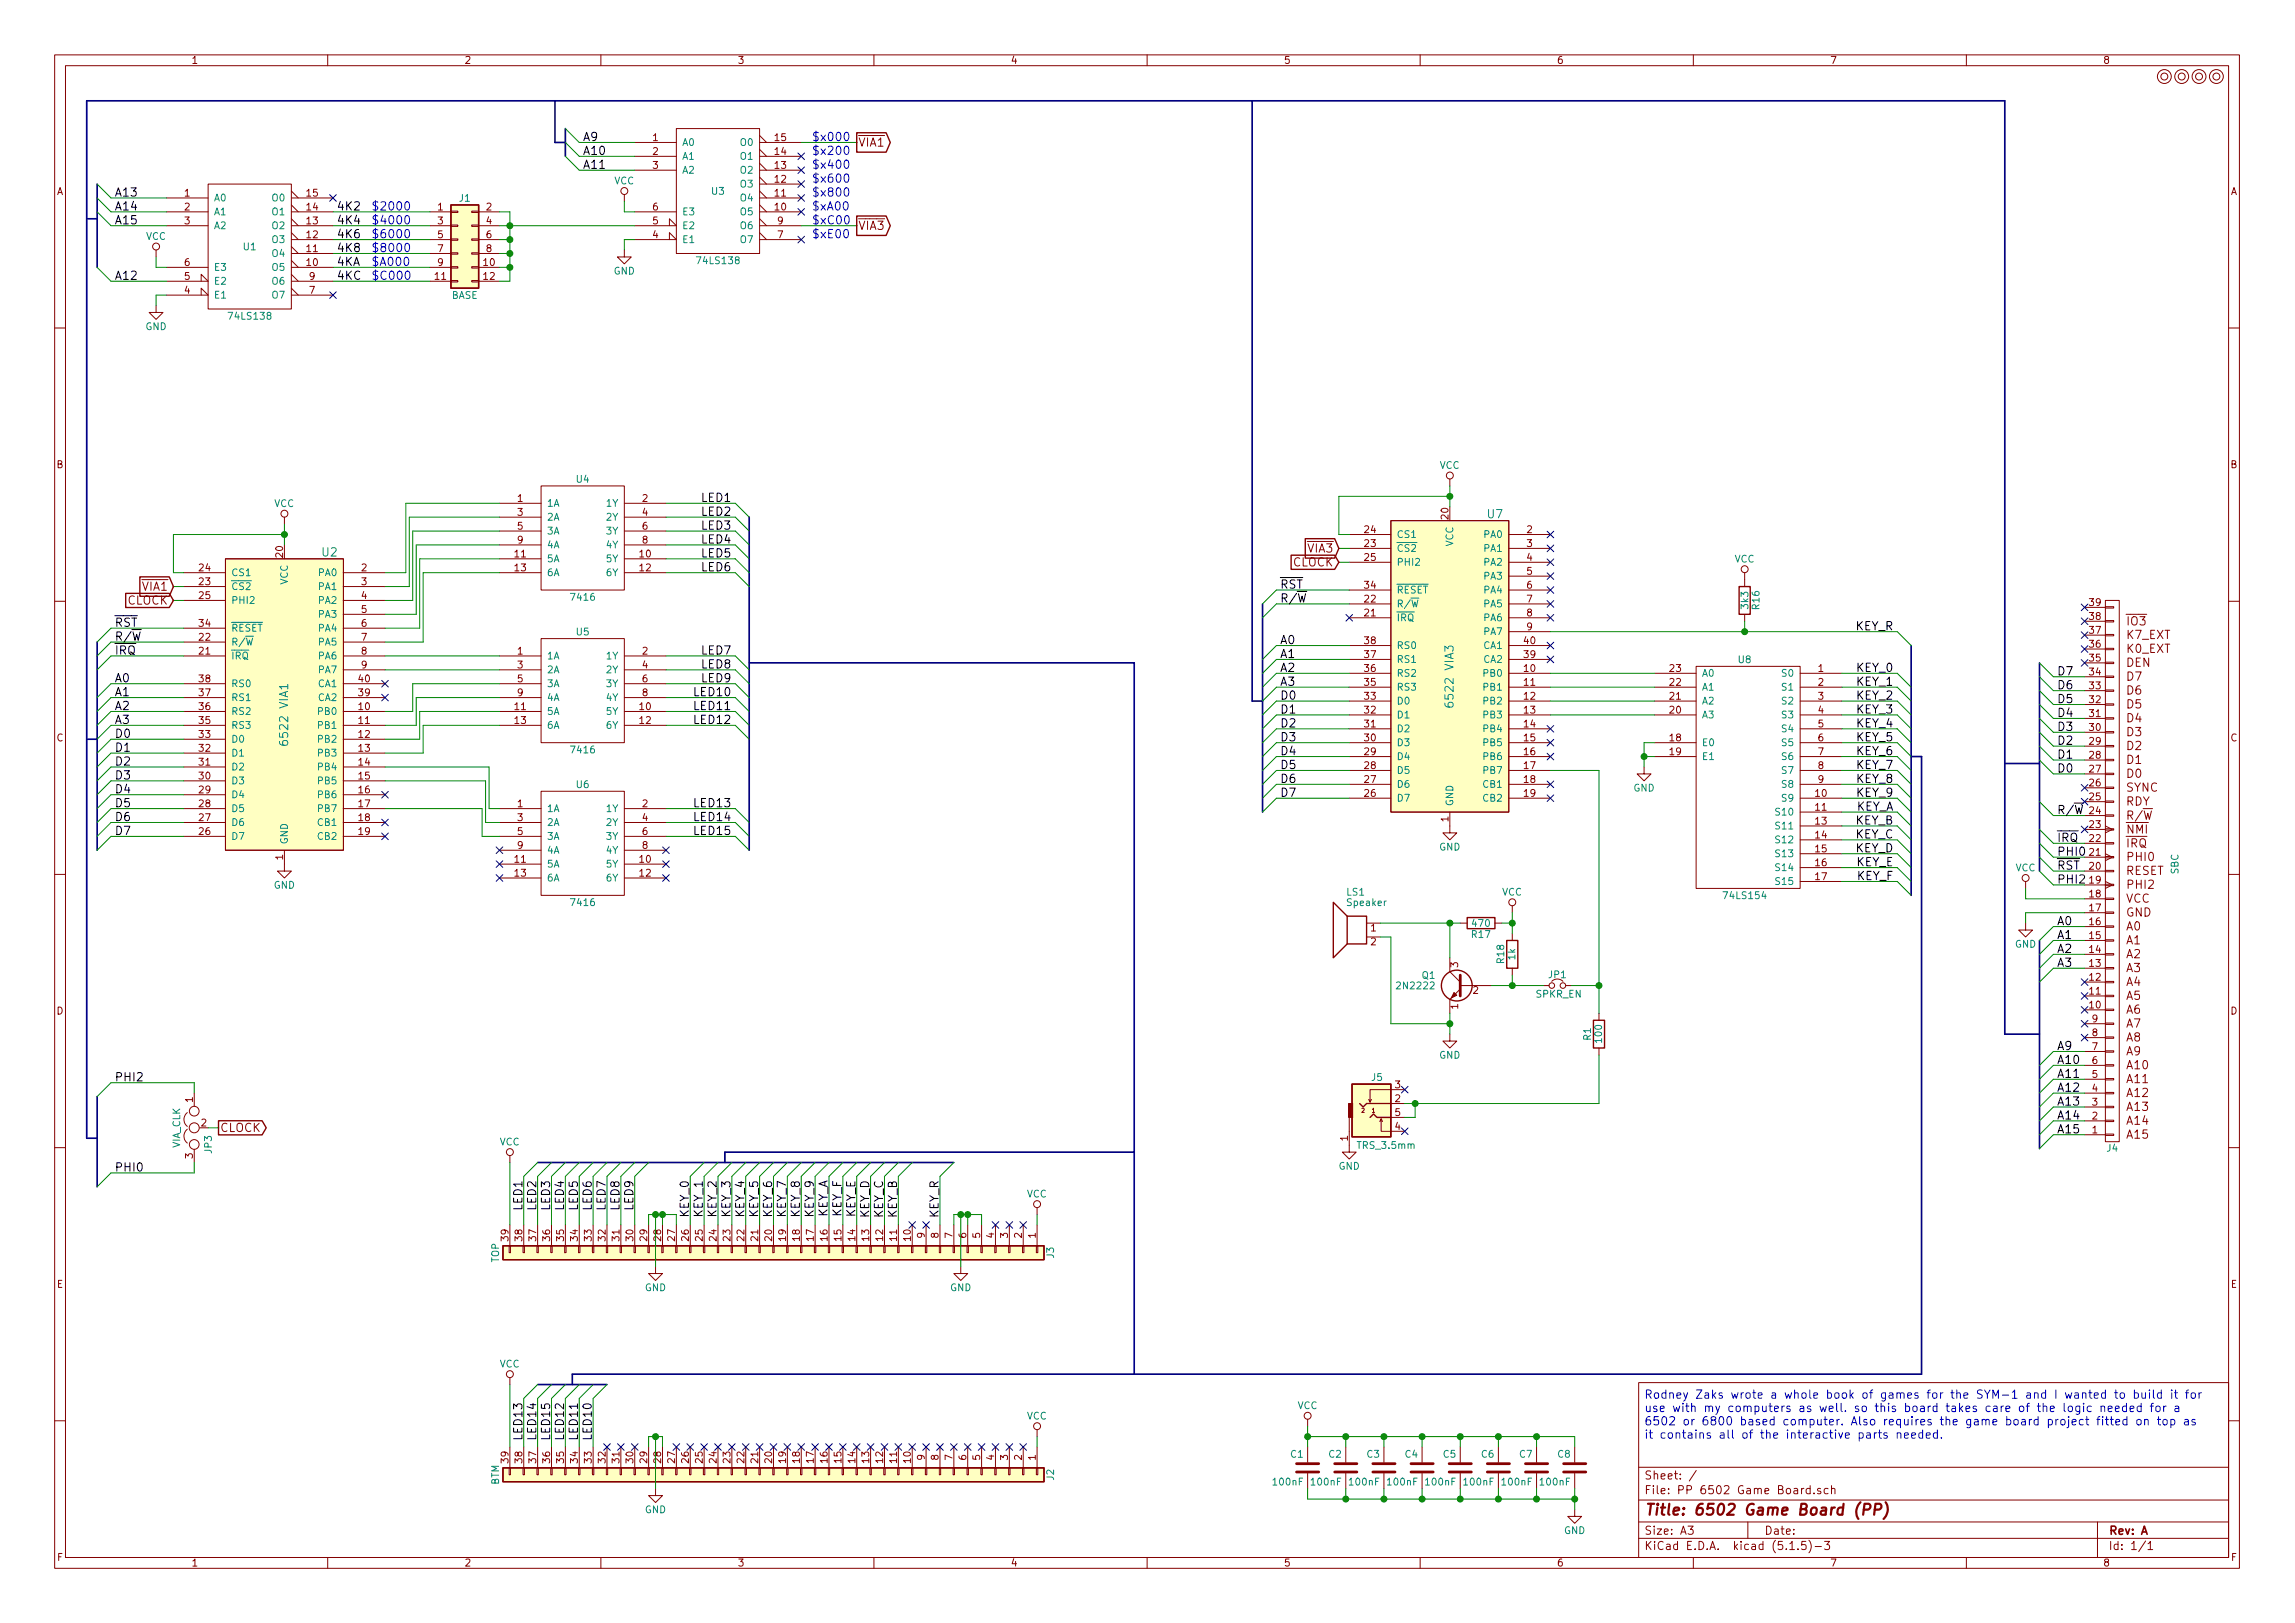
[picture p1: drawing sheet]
<svg xmlns="http://www.w3.org/2000/svg" width="420mm" height="297mm" viewBox="0 0 420 297" stroke-linecap="round" stroke-linejoin="round" font-family="sans-serif">
<defs><g id="words">
<text font-size="2.8" fill="#840000" x="301" y="277.3">Title: 6502 Game Board (PP)</text>
<g font-size="2.1">
<text x="106.7" y="25.8">A9</text>
<text x="106.7" y="28.4">A10</text>
<text x="21" y="36">A13</text>
<text x="106.7" y="30.9">A11</text>
<text x="21" y="41.1">A15</text>
<text x="21" y="38.5">A14</text>
<text x="61.6" y="41.1">4K4</text>
<text x="61.6" y="38.5">4K2</text>
<text x="61.6" y="46.1">4K8</text>
<text x="61.6" y="43.6">4K6</text>
<text x="21" y="51.2">A12</text>
<text x="61.6" y="48.7">4KA</text>
<text x="61.6" y="51.2">4KC</text>
<text x="128.5" y="91.9">LED1</text>
<text x="128.5" y="94.4">LED2</text>
<text x="128.5" y="99.5">LED4</text>
<text x="128.5" y="96.9">LED3</text>
<text x="128.5" y="102">LED5</text>
<text x="128.5" y="104.6">LED6</text>
<text x="234.3" y="107.7">RST</text>
<text x="234.3" y="110.3">R/W</text>
<text x="21" y="114.7">RST</text>
<text x="21" y="119.8">IRQ</text>
<text x="21" y="117.3">R/W</text>
<text x="128.5" y="119.8">LED7</text>
<text x="234.3" y="117.9">A0</text>
<text x="339.6" y="115.4">KEY_R</text>
<text x="21" y="124.9">A0</text>
<text x="128.5" y="122.3">LED8</text>
<text x="128.5" y="124.9">LED9</text>
<text x="234.3" y="120.4">A1</text>
<text x="234.3" y="123">A2</text>
<text x="234.3" y="125.5">A3</text>
<text x="340" y="123">KEY_0</text>
<text x="340" y="125.5">KEY_1</text>
<text x="376.6" y="123.6">D7</text>
<text x="21" y="130">A2</text>
<text x="21" y="127.4">A1</text>
<text x="127.4" y="127.4">LED10</text>
<text x="127.4" y="130">LED11</text>
<text x="234.3" y="130.6">D1</text>
<text x="234.3" y="128.1">D0</text>
<text x="340" y="128.1">KEY_2</text>
<text x="340" y="130.6">KEY_3</text>
<text x="376.6" y="126.1">D6</text>
<text x="376.6" y="128.7">D5</text>
<text x="376.6" y="131.2">D4</text>
<text x="21" y="132.5">A3</text>
<text x="21" y="137.6">D1</text>
<text x="21" y="135">D0</text>
<text x="127.4" y="132.5">LED12</text>
<text x="234.3" y="133.1">D2</text>
<text x="234.3" y="135.7">D3</text>
<text x="340" y="133.1">KEY_4</text>
<text x="340" y="135.7">KEY_5</text>
<text x="376.6" y="133.8">D3</text>
<text x="376.6" y="136.3">D2</text>
<text x="21" y="142.7">D3</text>
<text x="21" y="140.1">D2</text>
<text x="234.3" y="138.2">D4</text>
<text x="234.3" y="140.8">D5</text>
<text x="234.3" y="143.3">D6</text>
<text x="340" y="138.2">KEY_6</text>
<text x="340" y="140.8">KEY_7</text>
<text x="340" y="143.3">KEY_8</text>
<text x="376.6" y="141.4">D0</text>
<text x="376.6" y="138.8">D1</text>
<text x="21" y="147.7">D5</text>
<text x="21" y="145.2">D4</text>
<text x="127.4" y="147.7">LED13</text>
<text x="234.3" y="145.8">D7</text>
<text x="339.6" y="148.4">KEY_A</text>
<text x="340" y="145.8">KEY_9</text>
<text x="376.6" y="149">R/W</text>
<text x="21" y="152.8">D7</text>
<text x="21" y="150.3">D6</text>
<text x="127.4" y="150.3">LED14</text>
<text x="127.4" y="152.8">LED15</text>
<text x="339.6" y="150.9">KEY_B</text>
<text x="339.6" y="153.5">KEY_C</text>
<text x="339.6" y="156">KEY_D</text>
<text x="376.6" y="154.1">IRQ</text>
<text x="339.8" y="158.5">KEY_E</text>
<text x="339.9" y="161.1">KEY_F</text>
<text x="376.6" y="161.7">PHI2</text>
<text x="376.6" y="159.2">RST</text>
<text x="376.6" y="156.6">PHI0</text>
<text x="376.6" y="171.9">A1</text>
<text x="376.6" y="169.3">A0</text>
<text x="376.6" y="174.4">A2</text>
<text x="376.6" y="176.9">A3</text>
<text x="21" y="197.9">PHI2</text>
<text x="376.6" y="194.7">A10</text>
<text x="376.6" y="192.2">A9</text>
<text x="376.6" y="197.3">A11</text>
<text x="376.6" y="199.8">A12</text>
<text x="376.6" y="202.3">A13</text>
<text x="376.6" y="204.9">A14</text>
<text x="376.6" y="207.4">A15</text>
<text x="21" y="214.4">PHI0</text>
<text x="95.6" y="221.4" transform="rotate(-90 95.6 221.4)">LED1</text>
<text x="98.2" y="221.4" transform="rotate(-90 98.2 221.4)">LED2</text>
<text x="100.7" y="221.4" transform="rotate(-90 100.7 221.4)">LED3</text>
<text x="103.3" y="221.4" transform="rotate(-90 103.3 221.4)">LED4</text>
<text x="105.8" y="221.4" transform="rotate(-90 105.8 221.4)">LED5</text>
<text x="108.3" y="221.4" transform="rotate(-90 108.3 221.4)">LED6</text>
<text x="110.9" y="221.4" transform="rotate(-90 110.9 221.4)">LED7</text>
<text x="113.4" y="221.4" transform="rotate(-90 113.4 221.4)">LED8</text>
<text x="116" y="221.4" transform="rotate(-90 116 221.4)">LED9</text>
<text x="126.1" y="222.7" transform="rotate(-90 126.1 222.7)">KEY_0</text>
<text x="128.7" y="222.7" transform="rotate(-90 128.7 222.7)">KEY_1</text>
<text x="131.2" y="222.7" transform="rotate(-90 131.2 222.7)">KEY_2</text>
<text x="133.7" y="222.7" transform="rotate(-90 133.7 222.7)">KEY_3</text>
<text x="136.3" y="222.7" transform="rotate(-90 136.3 222.7)">KEY_4</text>
<text x="138.8" y="222.7" transform="rotate(-90 138.8 222.7)">KEY_5</text>
<text x="141.4" y="222.7" transform="rotate(-90 141.4 222.7)">KEY_6</text>
<text x="143.9" y="222.7" transform="rotate(-90 143.9 222.7)">KEY_7</text>
<text x="146.4" y="222.7" transform="rotate(-90 146.4 222.7)">KEY_8</text>
<text x="149" y="222.7" transform="rotate(-90 149 222.7)">KEY_9</text>
<text x="151.5" y="223" transform="rotate(-90 151.5 223)">KEY_A</text>
<text x="154.1" y="222.8" transform="rotate(-90 154.1 222.8)">KEY_F</text>
<text x="156.6" y="222.9" transform="rotate(-90 156.6 222.9)">KEY_E</text>
<text x="159.1" y="223" transform="rotate(-90 159.1 223)">KEY_D</text>
<text x="161.7" y="223" transform="rotate(-90 161.7 223)">KEY_C</text>
<text x="164.2" y="223" transform="rotate(-90 164.2 223)">KEY_B</text>
<text x="171.8" y="223" transform="rotate(-90 171.8 223)">KEY_R</text>
<text x="95.6" y="263.2" transform="rotate(-90 95.6 263.2)">LED13</text>
<text x="98.2" y="263.2" transform="rotate(-90 98.2 263.2)">LED14</text>
<text x="100.7" y="263.2" transform="rotate(-90 100.7 263.2)">LED15</text>
<text x="103.3" y="263.2" transform="rotate(-90 103.3 263.2)">LED12</text>
<text x="105.8" y="263.2" transform="rotate(-90 105.8 263.2)">LED11</text>
<text x="108.3" y="263.2" transform="rotate(-90 108.3 263.2)">LED10</text>
</g>
<g font-size="2.1" fill="#0000c2">
<text x="148.6" y="28.4">$x200</text>
<text x="148.6" y="25.8">$x000</text>
<text x="148.6" y="36">$x800</text>
<text x="148.6" y="33.4">$x600</text>
<text x="148.6" y="30.9">$x400</text>
<text x="67.9" y="38.5">$2000</text>
<text x="67.9" y="41.1">$4000</text>
<text x="148.6" y="38.5">$xA00</text>
<text x="148.6" y="41.1">$xC00</text>
<text x="67.9" y="43.6">$6000</text>
<text x="67.9" y="46.1">$8000</text>
<text x="148.6" y="43.6">$xE00</text>
<text x="67.9" y="48.7">$A000</text>
<text x="67.9" y="51.2">$C000</text>
<text x="301" y="256">Rodney Zaks wrote a whole book of games for the SYM-1 and I wanted to build it for</text>
<text x="301" y="258.4">use with my computers as well. so this board takes care of the logic needed for a</text>
<text x="301" y="260.9">6502 or 6800 based computer. Also requires the game board project fitted on top as</text>
<text x="301" y="263.3">it contains all of the interactive parts needed.</text>
</g>
<g font-size="2.1" fill="#840000">
<text x="157.1" y="26.8">VIA1</text>
<text x="157.1" y="42.1">VIA3</text>
<text x="239.5" y="101.1">VIA3</text>
<text x="236.7" y="103.7">CLOCK</text>
<text x="23.3" y="110.7">CLOCK</text>
<text x="26.1" y="108.1">VIA1</text>
<text x="389.3" y="119.5">K0_EXT</text>
<text x="389.3" y="117">K7_EXT</text>
<text x="389.4" y="114.5">IO3</text>
<text x="389.3" y="122">DEN</text>
<text x="389.4" y="124.6">D7</text>
<text x="389.4" y="129.7">D5</text>
<text x="389.4" y="127.1">D6</text>
<text x="389.4" y="137.3">D2</text>
<text x="389.4" y="134.7">D3</text>
<text x="389.4" y="132.2">D4</text>
<text x="389.4" y="142.4">D0</text>
<text x="389.4" y="139.8">D1</text>
<text x="389.2" y="147.4">RDY</text>
<text x="389.2" y="144.9">SYNC</text>
<text x="389.3" y="155.1">IRQ</text>
<text x="389.4" y="152.6">NMI</text>
<text x="389.6" y="150">R/W</text>
<text x="389.2" y="160.1">RESET</text>
<text x="389.5" y="157.6">PHI0</text>
<text x="389.2" y="165.2">VCC</text>
<text x="389.2" y="167.8">GND</text>
<text x="389.5" y="162.7">PHI2</text>
<text x="389.3" y="170.3">A0</text>
<text x="389.3" y="172.8">A1</text>
<text x="389.3" y="175.4">A2</text>
<text x="389.3" y="177.9">A3</text>
<text x="389.3" y="180.5">A4</text>
<text x="389.3" y="183">A5</text>
<text x="389.3" y="185.5">A6</text>
<text x="389.3" y="188.1">A7</text>
<text x="389.3" y="190.6">A8</text>
<text x="389.3" y="193.2">A9</text>
<text x="389.4" y="195.7">A10</text>
<text x="389.4" y="198.2">A11</text>
<text x="389.4" y="200.8">A12</text>
<text x="389.4" y="203.3">A13</text>
<text x="40.3" y="207.2">CLOCK</text>
<text x="389.4" y="205.9">A14</text>
<text x="389.4" y="208.4">A15</text>
<text x="301" y="273.5">File: PP 6502 Game Board.sch</text>
<text x="301" y="270.8">Sheet: /</text>
<text x="301" y="280.9">Size: A3</text>
<text x="323" y="280.9">Date:</text>
<text x="386" y="280.9">Rev: A</text>
<text x="301" y="283.7">KiCad E.D.A. kicad (5.1.5)-3</text>
<text x="386" y="283.7">Id: 1/1</text>
</g>
<g font-size="2.1" fill="#008484">
<text x="272.3" y="94.9">U7</text>
<text x="59" y="101.8">U2</text>
<text x="266.1" y="128.8" transform="rotate(-90 266.1 128.8)">6522 VIA3</text>
<text x="52.8" y="135.8" transform="rotate(-90 52.8 135.8)">6522 VIA1</text>
</g>
<g font-size="1.8" fill="#840000">
<text x="35" y="11.7">1</text>
<text x="85" y="11.7">2</text>
<text x="135" y="11.7">3</text>
<text x="185" y="11.7">4</text>
<text x="235" y="11.7">5</text>
<text x="285" y="11.7">6</text>
<text x="335" y="11.7">7</text>
<text x="385" y="11.7">8</text>
<text x="119.5" y="25.8">1</text>
<text x="119.5" y="28.4">2</text>
<text x="141.9" y="28.4">14</text>
<text x="141.9" y="25.8">15</text>
<text x="10.4" y="35.7">A</text>
<text x="33.8" y="36">1</text>
<text x="56.2" y="36">15</text>
<text x="119.5" y="30.9">3</text>
<text x="141.9" y="36">11</text>
<text x="141.9" y="33.4">12</text>
<text x="141.9" y="30.9">13</text>
<text x="408.4" y="35.7">A</text>
<text x="33.8" y="38.5">2</text>
<text x="33.8" y="41.1">3</text>
<text x="56.2" y="41.1">13</text>
<text x="56.2" y="38.5">14</text>
<text x="80.2" y="38.5">1</text>
<text x="80.2" y="41.1">3</text>
<text x="89.1" y="38.5">2</text>
<text x="89.1" y="41.1">4</text>
<text x="119.5" y="41.1">5</text>
<text x="119.5" y="38.5">6</text>
<text x="141.9" y="38.5">10</text>
<text x="142.4" y="41.1">9</text>
<text x="56.2" y="46.1">11</text>
<text x="56.2" y="43.6">12</text>
<text x="80.2" y="43.6">5</text>
<text x="80.2" y="46.1">7</text>
<text x="89.1" y="43.6">6</text>
<text x="89.1" y="46.1">8</text>
<text x="119.5" y="43.6">4</text>
<text x="142.4" y="43.6">7</text>
<text x="33.8" y="53.8">4</text>
<text x="33.8" y="51.2">5</text>
<text x="33.8" y="48.7">6</text>
<text x="56.2" y="48.7">10</text>
<text x="56.7" y="53.8">7</text>
<text x="56.7" y="51.2">9</text>
<text x="79.7" y="51.2">11</text>
<text x="80.2" y="48.7">9</text>
<text x="88.6" y="48.7">10</text>
<text x="88.6" y="51.2">12</text>
<text x="10.4" y="85.7">B</text>
<text x="408.4" y="85.7">B</text>
<text x="94.8" y="91.9">1</text>
<text x="94.8" y="94.4">3</text>
<text x="117.6" y="91.9">2</text>
<text x="117.6" y="94.4">4</text>
<text x="265.2" y="95" transform="rotate(-90 265.2 95)">20</text>
<text x="51.8" y="102" transform="rotate(-90 51.8 102)">20</text>
<text x="94.8" y="96.9">5</text>
<text x="94.8" y="99.5">9</text>
<text x="117.6" y="96.9">6</text>
<text x="117.6" y="99.5">8</text>
<text x="249.9" y="100.1">23</text>
<text x="249.9" y="97.6">24</text>
<text x="279.6" y="97.6">2</text>
<text x="279.6" y="100.1">3</text>
<text x="36.5" y="107.1">23</text>
<text x="36.5" y="104.6">24</text>
<text x="66.2" y="104.6">2</text>
<text x="66.2" y="107.1">3</text>
<text x="94.3" y="102">11</text>
<text x="94.3" y="104.6">13</text>
<text x="117.1" y="102">10</text>
<text x="117.1" y="104.6">12</text>
<text x="249.9" y="107.7">34</text>
<text x="249.9" y="102.7">25</text>
<text x="279.6" y="102.7">4</text>
<text x="279.6" y="105.2">5</text>
<text x="279.6" y="107.7">6</text>
<text x="36.5" y="109.6">25</text>
<text x="66.2" y="109.6">4</text>
<text x="66.2" y="112.2">5</text>
<text x="249.9" y="112.8">21</text>
<text x="249.9" y="110.3">22</text>
<text x="279.6" y="110.3">7</text>
<text x="279.6" y="112.8">8</text>
<text x="382.6" y="113.4">38</text>
<text x="382.6" y="110.9">39</text>
<text x="36.5" y="119.8">21</text>
<text x="36.5" y="117.3">22</text>
<text x="36.5" y="114.7">34</text>
<text x="66.2" y="114.7">6</text>
<text x="66.2" y="117.3">7</text>
<text x="66.2" y="119.8">8</text>
<text x="94.8" y="119.8">1</text>
<text x="117.6" y="119.8">2</text>
<text x="249.9" y="117.9">38</text>
<text x="279.1" y="117.9">40</text>
<text x="279.6" y="115.4">9</text>
<text x="382.6" y="118.5">36</text>
<text x="382.6" y="116">37</text>
<text x="36.5" y="124.9">38</text>
<text x="65.7" y="124.9">40</text>
<text x="66.2" y="122.3">9</text>
<text x="94.8" y="122.3">3</text>
<text x="94.8" y="124.9">5</text>
<text x="117.6" y="122.3">4</text>
<text x="117.6" y="124.9">6</text>
<text x="249.9" y="125.5">35</text>
<text x="249.9" y="123">36</text>
<text x="249.9" y="120.4">37</text>
<text x="279.1" y="123">10</text>
<text x="279.1" y="125.5">11</text>
<text x="279.1" y="120.4">39</text>
<text x="305.7" y="125.5">22</text>
<text x="305.7" y="123">23</text>
<text x="332.9" y="123">1</text>
<text x="332.9" y="125.5">2</text>
<text x="382.6" y="123.6">34</text>
<text x="382.6" y="121.1">35</text>
<text x="36.5" y="130">36</text>
<text x="36.5" y="127.4">37</text>
<text x="65.7" y="130">10</text>
<text x="65.7" y="127.4">39</text>
<text x="94.3" y="130">11</text>
<text x="94.8" y="127.4">9</text>
<text x="117.1" y="130">10</text>
<text x="117.6" y="127.4">8</text>
<text x="249.9" y="130.6">32</text>
<text x="249.9" y="128.1">33</text>
<text x="279.1" y="128.1">12</text>
<text x="279.1" y="130.6">13</text>
<text x="305.7" y="130.6">20</text>
<text x="305.7" y="128.1">21</text>
<text x="332.9" y="128.1">3</text>
<text x="332.9" y="130.6">4</text>
<text x="382.6" y="131.2">31</text>
<text x="382.6" y="128.7">32</text>
<text x="382.6" y="126.1">33</text>
<text x="10.4" y="135.7">C</text>
<text x="36.5" y="137.6">32</text>
<text x="36.5" y="135">33</text>
<text x="36.5" y="132.5">35</text>
<text x="65.7" y="132.5">11</text>
<text x="65.7" y="135">12</text>
<text x="65.7" y="137.6">13</text>
<text x="94.3" y="132.5">13</text>
<text x="117.1" y="132.5">12</text>
<text x="249.9" y="135.7">30</text>
<text x="249.9" y="133.1">31</text>
<text x="279.1" y="133.1">14</text>
<text x="279.1" y="135.7">15</text>
<text x="305.7" y="135.7">18</text>
<text x="332.9" y="133.1">5</text>
<text x="332.9" y="135.7">6</text>
<text x="382.6" y="133.8">30</text>
<text x="382.6" y="136.3">29</text>
<text x="408.4" y="135.7">C</text>
<text x="36.5" y="142.7">30</text>
<text x="36.5" y="140.1">31</text>
<text x="65.7" y="140.1">14</text>
<text x="65.7" y="142.7">15</text>
<text x="249.9" y="143.3">27</text>
<text x="249.9" y="140.8">28</text>
<text x="249.9" y="138.2">29</text>
<text x="279.1" y="138.2">16</text>
<text x="279.1" y="140.8">17</text>
<text x="279.1" y="143.3">18</text>
<text x="305.7" y="138.2">19</text>
<text x="332.9" y="138.2">7</text>
<text x="332.9" y="140.8">8</text>
<text x="332.9" y="143.3">9</text>
<text x="382.6" y="143.9">26</text>
<text x="382.6" y="141.4">27</text>
<text x="382.6" y="138.8">28</text>
<text x="36.5" y="147.7">28</text>
<text x="36.5" y="145.2">29</text>
<text x="65.7" y="145.2">16</text>
<text x="65.7" y="147.7">17</text>
<text x="94.8" y="147.7">1</text>
<text x="117.6" y="147.7">2</text>
<text x="249.9" y="145.8">26</text>
<text x="279.1" y="145.8">19</text>
<text x="332.4" y="145.8">10</text>
<text x="332.4" y="148.4">11</text>
<text x="382.6" y="149">24</text>
<text x="382.6" y="146.5">25</text>
<text x="36.5" y="152.8">26</text>
<text x="36.5" y="150.3">27</text>
<text x="65.7" y="150.3">18</text>
<text x="65.7" y="152.8">19</text>
<text x="94.8" y="150.3">3</text>
<text x="94.8" y="152.8">5</text>
<text x="94.8" y="155.4">9</text>
<text x="117.6" y="150.3">4</text>
<text x="117.6" y="152.8">6</text>
<text x="117.6" y="155.4">8</text>
<text x="265.2" y="150.4" transform="rotate(-90 265.2 150.4)">1</text>
<text x="332.4" y="150.9">13</text>
<text x="332.4" y="153.5">14</text>
<text x="332.4" y="156">15</text>
<text x="382.6" y="154.1">22</text>
<text x="382.6" y="151.5">23</text>
<text x="51.8" y="157.4" transform="rotate(-90 51.8 157.4)">1</text>
<text x="94.3" y="157.9">11</text>
<text x="94.3" y="160.4">13</text>
<text x="117.1" y="157.9">10</text>
<text x="117.1" y="160.4">12</text>
<text x="332.4" y="158.5">16</text>
<text x="332.4" y="161.1">17</text>
<text x="382.6" y="159.2">20</text>
<text x="382.6" y="156.6">21</text>
<text x="382.6" y="161.7">19</text>
<text x="382.6" y="166.8">17</text>
<text x="382.6" y="164.2">18</text>
<text x="251" y="170.5">1</text>
<text x="251" y="173">2</text>
<text x="382.6" y="171.9">15</text>
<text x="382.6" y="169.3">16</text>
<text x="267" y="177" transform="rotate(-90 267 177)">3</text>
<text x="382.6" y="179.5">12</text>
<text x="382.6" y="176.9">13</text>
<text x="382.6" y="174.4">14</text>
<text x="10.4" y="185.7">D</text>
<text x="267" y="184.7" transform="rotate(-90 267 184.7)">1</text>
<text x="269.7" y="181.9">2</text>
<text x="382.6" y="184.6">10</text>
<text x="382.6" y="182">11</text>
<text x="408.4" y="185.7">D</text>
<text x="383.1" y="189.6">8</text>
<text x="383.1" y="187.1">9</text>
<text x="383.1" y="197.3">5</text>
<text x="383.1" y="194.7">6</text>
<text x="383.1" y="192.2">7</text>
<text x="35.3" y="201.7" transform="rotate(-90 35.3 201.7)">1</text>
<text x="255.4" y="201.7">2</text>
<text x="255.4" y="199.2">3</text>
<text x="383.1" y="202.3">3</text>
<text x="383.1" y="199.8">4</text>
<text x="36.9" y="206.2">2</text>
<text x="246.8" y="208.8" transform="rotate(-90 246.8 208.8)">1</text>
<text x="255.4" y="206.8">4</text>
<text x="255.4" y="204.3">5</text>
<text x="383.1" y="207.4">1</text>
<text x="383.1" y="204.9">2</text>
<text x="35.3" y="212" transform="rotate(-90 35.3 212)">3</text>
<text x="93.1" y="227.1" transform="rotate(-90 93.1 227.1)">39</text>
<text x="95.6" y="227.1" transform="rotate(-90 95.6 227.1)">38</text>
<text x="98.2" y="227.1" transform="rotate(-90 98.2 227.1)">37</text>
<text x="100.7" y="227.1" transform="rotate(-90 100.7 227.1)">36</text>
<text x="103.3" y="227.1" transform="rotate(-90 103.3 227.1)">35</text>
<text x="105.8" y="227.1" transform="rotate(-90 105.8 227.1)">34</text>
<text x="108.3" y="227.1" transform="rotate(-90 108.3 227.1)">33</text>
<text x="110.9" y="227.1" transform="rotate(-90 110.9 227.1)">32</text>
<text x="113.4" y="227.1" transform="rotate(-90 113.4 227.1)">31</text>
<text x="116" y="227.1" transform="rotate(-90 116 227.1)">30</text>
<text x="118.5" y="227.1" transform="rotate(-90 118.5 227.1)">29</text>
<text x="121" y="227.1" transform="rotate(-90 121 227.1)">28</text>
<text x="123.6" y="227.1" transform="rotate(-90 123.6 227.1)">27</text>
<text x="126.1" y="227.1" transform="rotate(-90 126.1 227.1)">26</text>
<text x="128.7" y="227.1" transform="rotate(-90 128.7 227.1)">25</text>
<text x="131.2" y="227.1" transform="rotate(-90 131.2 227.1)">24</text>
<text x="133.7" y="227.1" transform="rotate(-90 133.7 227.1)">23</text>
<text x="136.3" y="227.1" transform="rotate(-90 136.3 227.1)">22</text>
<text x="138.8" y="227.1" transform="rotate(-90 138.8 227.1)">21</text>
<text x="141.4" y="227.1" transform="rotate(-90 141.4 227.1)">20</text>
<text x="143.9" y="227.1" transform="rotate(-90 143.9 227.1)">19</text>
<text x="146.4" y="227.1" transform="rotate(-90 146.4 227.1)">18</text>
<text x="149" y="227.1" transform="rotate(-90 149 227.1)">17</text>
<text x="151.5" y="227.1" transform="rotate(-90 151.5 227.1)">16</text>
<text x="154.1" y="227.1" transform="rotate(-90 154.1 227.1)">15</text>
<text x="156.6" y="227.1" transform="rotate(-90 156.6 227.1)">14</text>
<text x="159.1" y="227.1" transform="rotate(-90 159.1 227.1)">13</text>
<text x="161.7" y="227.1" transform="rotate(-90 161.7 227.1)">12</text>
<text x="164.2" y="227.1" transform="rotate(-90 164.2 227.1)">11</text>
<text x="166.8" y="227.1" transform="rotate(-90 166.8 227.1)">10</text>
<text x="169.3" y="226.6" transform="rotate(-90 169.3 226.6)">9</text>
<text x="171.8" y="226.6" transform="rotate(-90 171.8 226.6)">8</text>
<text x="174.4" y="226.6" transform="rotate(-90 174.4 226.6)">7</text>
<text x="176.9" y="226.6" transform="rotate(-90 176.9 226.6)">6</text>
<text x="179.5" y="226.6" transform="rotate(-90 179.5 226.6)">5</text>
<text x="182" y="226.6" transform="rotate(-90 182 226.6)">4</text>
<text x="184.5" y="226.6" transform="rotate(-90 184.5 226.6)">3</text>
<text x="187.1" y="226.6" transform="rotate(-90 187.1 226.6)">2</text>
<text x="189.6" y="226.6" transform="rotate(-90 189.6 226.6)">1</text>
<text x="10.4" y="235.7">E</text>
<text x="408.4" y="235.7">E</text>
<text x="93.1" y="267.7" transform="rotate(-90 93.1 267.7)">39</text>
<text x="95.6" y="267.7" transform="rotate(-90 95.6 267.7)">38</text>
<text x="98.2" y="267.7" transform="rotate(-90 98.2 267.7)">37</text>
<text x="100.7" y="267.7" transform="rotate(-90 100.7 267.7)">36</text>
<text x="103.3" y="267.7" transform="rotate(-90 103.3 267.7)">35</text>
<text x="105.8" y="267.7" transform="rotate(-90 105.8 267.7)">34</text>
<text x="108.3" y="267.7" transform="rotate(-90 108.3 267.7)">33</text>
<text x="110.9" y="267.7" transform="rotate(-90 110.9 267.7)">32</text>
<text x="113.4" y="267.7" transform="rotate(-90 113.4 267.7)">31</text>
<text x="116" y="267.7" transform="rotate(-90 116 267.7)">30</text>
<text x="118.5" y="267.7" transform="rotate(-90 118.5 267.7)">29</text>
<text x="121" y="267.7" transform="rotate(-90 121 267.7)">28</text>
<text x="123.6" y="267.7" transform="rotate(-90 123.6 267.7)">27</text>
<text x="126.1" y="267.7" transform="rotate(-90 126.1 267.7)">26</text>
<text x="128.7" y="267.7" transform="rotate(-90 128.7 267.7)">25</text>
<text x="131.2" y="267.7" transform="rotate(-90 131.2 267.7)">24</text>
<text x="133.7" y="267.7" transform="rotate(-90 133.7 267.7)">23</text>
<text x="136.3" y="267.7" transform="rotate(-90 136.3 267.7)">22</text>
<text x="138.8" y="267.7" transform="rotate(-90 138.8 267.7)">21</text>
<text x="141.4" y="267.7" transform="rotate(-90 141.4 267.7)">20</text>
<text x="143.9" y="267.7" transform="rotate(-90 143.9 267.7)">19</text>
<text x="146.4" y="267.7" transform="rotate(-90 146.4 267.7)">18</text>
<text x="149" y="267.7" transform="rotate(-90 149 267.7)">17</text>
<text x="151.5" y="267.7" transform="rotate(-90 151.5 267.7)">16</text>
<text x="154.1" y="267.7" transform="rotate(-90 154.1 267.7)">15</text>
<text x="156.6" y="267.7" transform="rotate(-90 156.6 267.7)">14</text>
<text x="159.1" y="267.7" transform="rotate(-90 159.1 267.7)">13</text>
<text x="161.7" y="267.7" transform="rotate(-90 161.7 267.7)">12</text>
<text x="164.2" y="267.7" transform="rotate(-90 164.2 267.7)">11</text>
<text x="166.8" y="267.7" transform="rotate(-90 166.8 267.7)">10</text>
<text x="169.3" y="267.2" transform="rotate(-90 169.3 267.2)">9</text>
<text x="171.8" y="267.2" transform="rotate(-90 171.8 267.2)">8</text>
<text x="174.4" y="267.2" transform="rotate(-90 174.4 267.2)">7</text>
<text x="176.9" y="267.2" transform="rotate(-90 176.9 267.2)">6</text>
<text x="179.5" y="267.2" transform="rotate(-90 179.5 267.2)">5</text>
<text x="182" y="267.2" transform="rotate(-90 182 267.2)">4</text>
<text x="184.5" y="267.2" transform="rotate(-90 184.5 267.2)">3</text>
<text x="187.1" y="267.2" transform="rotate(-90 187.1 267.2)">2</text>
<text x="189.6" y="267.2" transform="rotate(-90 189.6 267.2)">1</text>
<text x="10.5" y="285.7">F</text>
<text x="35" y="286.7">1</text>
<text x="85" y="286.7">2</text>
<text x="135" y="286.7">3</text>
<text x="185" y="286.7">4</text>
<text x="235" y="286.7">5</text>
<text x="285" y="286.7">6</text>
<text x="335" y="286.7">7</text>
<text x="385" y="286.7">8</text>
<text x="408.5" y="285.7">F</text>
</g>
<g font-size="1.8" fill="#008484">
<text x="124.8" y="26.7">A0</text>
<text x="124.8" y="29.2">A1</text>
<text x="135.7" y="29.2">O1</text>
<text x="135.7" y="26.7">O0</text>
<text x="112.4" y="33.7">VCC</text>
<text x="124.8" y="31.8">A2</text>
<text x="130.3" y="35.6">U3</text>
<text x="135.7" y="34.3">O3</text>
<text x="135.7" y="31.8">O2</text>
<text x="39.1" y="36.9">A0</text>
<text x="39.1" y="39.4">A1</text>
<text x="39.1" y="41.9">A2</text>
<text x="50" y="41.9">O2</text>
<text x="50" y="39.4">O1</text>
<text x="50" y="36.9">O0</text>
<text x="84.1" y="36.9">J1</text>
<text x="124.8" y="41.9">E2</text>
<text x="124.8" y="39.4">E3</text>
<text x="135.7" y="39.4">O5</text>
<text x="135.7" y="36.9">O4</text>
<text x="135.7" y="41.9">O6</text>
<text x="26.7" y="43.9">VCC</text>
<text x="44.6" y="45.8">U1</text>
<text x="50" y="47">O4</text>
<text x="50" y="44.5">O3</text>
<text x="124.8" y="44.5">E1</text>
<text x="135.7" y="44.5">O7</text>
<text x="39.1" y="52.1">E2</text>
<text x="39.1" y="49.6">E3</text>
<text x="50" y="49.6">O5</text>
<text x="50" y="52.1">O6</text>
<text x="112.3" y="50.3">GND</text>
<text x="127.9" y="48.3">74LS138</text>
<text x="39.1" y="54.6">E1</text>
<text x="42.1" y="58.5">74LS138</text>
<text x="50" y="54.6">O7</text>
<text x="82.7" y="54.7">BASE</text>
<text x="26.6" y="60.4">GND</text>
<text x="105.6" y="88.4">U4</text>
<text x="263.6" y="85.8">VCC</text>
<text x="50.2" y="92.8">VCC</text>
<text x="100.1" y="92.7">1A</text>
<text x="100.1" y="95.3">2A</text>
<text x="111.1" y="92.7">1Y</text>
<text x="111.1" y="95.3">2Y</text>
<text x="100.1" y="97.8">3A</text>
<text x="100.1" y="100.4">4A</text>
<text x="111.1" y="97.8">3Y</text>
<text x="111.1" y="100.4">4Y</text>
<text x="255.7" y="101">CS2</text>
<text x="255.7" y="98.5">CS1</text>
<text x="266.1" y="100" transform="rotate(-90 266.1 100)">VCC</text>
<text x="271.8" y="98.5">PA0</text>
<text x="271.8" y="101">PA1</text>
<text x="42.3" y="108">CS2</text>
<text x="42.3" y="105.4">CS1</text>
<text x="52.7" y="107" transform="rotate(-90 52.7 107)">VCC</text>
<text x="58.4" y="105.4">PA0</text>
<text x="58.4" y="108">PA1</text>
<text x="100.1" y="102.9">5A</text>
<text x="100.1" y="105.4">6A</text>
<text x="111.1" y="102.9">5Y</text>
<text x="111.1" y="105.4">6Y</text>
<text x="255.7" y="103.5">PHI2</text>
<text x="271.8" y="103.5">PA2</text>
<text x="271.8" y="106.1">PA3</text>
<text x="317.6" y="103">VCC</text>
<text x="42.3" y="110.5">PHI2</text>
<text x="58.4" y="110.5">PA2</text>
<text x="58.4" y="113.1">PA3</text>
<text x="104.7" y="109.9">7416</text>
<text x="255.7" y="113.7">IRQ</text>
<text x="255.7" y="111.2">R/W</text>
<text x="255.7" y="108.6">RESET</text>
<text x="271.8" y="108.6">PA4</text>
<text x="271.8" y="111.2">PA5</text>
<text x="271.8" y="113.7">PA6</text>
<text x="320.1" y="111.4" transform="rotate(-90 320.1 111.4)">3k3</text>
<text x="322.1" y="111.5" transform="rotate(-90 322.1 111.5)">R16</text>
<text x="42.3" y="118.1">R/W</text>
<text x="42.3" y="115.6">RESET</text>
<text x="58.4" y="115.6">PA4</text>
<text x="58.4" y="118.1">PA5</text>
<text x="105.6" y="116.3">U5</text>
<text x="255.7" y="118.8">RS0</text>
<text x="271.7" y="118.8">CA1</text>
<text x="271.8" y="116.2">PA7</text>
<text x="42.3" y="120.7">IRQ</text>
<text x="42.3" y="125.8">RS0</text>
<text x="58.3" y="125.8">CA1</text>
<text x="58.4" y="120.7">PA6</text>
<text x="58.4" y="123.2">PA7</text>
<text x="100.1" y="120.7">1A</text>
<text x="100.1" y="123.2">2A</text>
<text x="100.1" y="125.8">3A</text>
<text x="111.1" y="120.7">1Y</text>
<text x="111.1" y="123.2">2Y</text>
<text x="111.1" y="125.8">3Y</text>
<text x="255.7" y="123.9">RS2</text>
<text x="255.7" y="121.3">RS1</text>
<text x="271.7" y="121.3">CA2</text>
<text x="271.8" y="123.9">PB0</text>
<text x="311.5" y="123.9">A0</text>
<text x="318.3" y="121.4">U8</text>
<text x="326.4" y="123.9">S0</text>
<text x="42.3" y="130.8">RS2</text>
<text x="42.3" y="128.3">RS1</text>
<text x="58.3" y="128.3">CA2</text>
<text x="58.4" y="130.8">PB0</text>
<text x="100.1" y="128.3">4A</text>
<text x="100.1" y="130.8">5A</text>
<text x="111.1" y="128.3">4Y</text>
<text x="111.1" y="130.8">5Y</text>
<text x="255.7" y="131.5">D1</text>
<text x="255.7" y="128.9">D0</text>
<text x="255.7" y="126.4">RS3</text>
<text x="271.8" y="126.4">PB1</text>
<text x="271.8" y="128.9">PB2</text>
<text x="271.8" y="131.5">PB3</text>
<text x="311.5" y="131.5">A3</text>
<text x="311.5" y="128.9">A2</text>
<text x="311.5" y="126.4">A1</text>
<text x="326.4" y="126.4">S1</text>
<text x="326.4" y="128.9">S2</text>
<text x="326.4" y="131.5">S3</text>
<text x="42.3" y="135.9">D0</text>
<text x="42.3" y="133.4">RS3</text>
<text x="58.4" y="133.4">PB1</text>
<text x="58.4" y="135.9">PB2</text>
<text x="100.1" y="133.4">6A</text>
<text x="104.7" y="137.9">7416</text>
<text x="111.1" y="133.4">6Y</text>
<text x="255.7" y="136.6">D3</text>
<text x="255.7" y="134">D2</text>
<text x="271.8" y="134">PB4</text>
<text x="271.8" y="136.6">PB5</text>
<text x="311.5" y="136.6">E0</text>
<text x="326.4" y="134">S4</text>
<text x="326.4" y="136.6">S5</text>
<text x="42.3" y="143.5">D3</text>
<text x="42.3" y="141">D2</text>
<text x="42.3" y="138.5">D1</text>
<text x="58.4" y="138.5">PB3</text>
<text x="58.4" y="141">PB4</text>
<text x="58.4" y="143.5">PB5</text>
<text x="255.7" y="141.6">D5</text>
<text x="255.7" y="139.1">D4</text>
<text x="271.8" y="139.1">PB6</text>
<text x="271.8" y="141.6">PB7</text>
<text x="311.5" y="139.1">E1</text>
<text x="326.4" y="139.1">S6</text>
<text x="326.4" y="141.6">S7</text>
<text x="42.3" y="148.6">D5</text>
<text x="42.3" y="146.1">D4</text>
<text x="58.4" y="146.1">PB6</text>
<text x="58.4" y="148.6">PB7</text>
<text x="100.1" y="148.6">1A</text>
<text x="105.6" y="144.2">U6</text>
<text x="111.1" y="148.6">1Y</text>
<text x="255.7" y="146.7">D7</text>
<text x="255.7" y="144.2">D6</text>
<text x="266.1" y="147.6" transform="rotate(-90 266.1 147.6)">GND</text>
<text x="271.7" y="144.2">CB1</text>
<text x="271.7" y="146.7">CB2</text>
<text x="299" y="144.9">GND</text>
<text x="325.4" y="149.3">S10</text>
<text x="326.4" y="146.7">S9</text>
<text x="326.4" y="144.2">S8</text>
<text x="42.3" y="153.7">D7</text>
<text x="42.3" y="151.2">D6</text>
<text x="52.7" y="154.6" transform="rotate(-90 52.7 154.6)">GND</text>
<text x="58.3" y="151.2">CB1</text>
<text x="58.3" y="153.7">CB2</text>
<text x="100.1" y="151.2">2A</text>
<text x="100.1" y="153.7">3A</text>
<text x="111.1" y="151.2">2Y</text>
<text x="111.1" y="153.7">3Y</text>
<text x="263.5" y="155.7">GND</text>
<text x="325.4" y="151.8">S11</text>
<text x="325.4" y="154.3">S12</text>
<text x="100.1" y="156.2">4A</text>
<text x="100.1" y="158.8">5A</text>
<text x="100.1" y="161.3">6A</text>
<text x="111.1" y="156.2">4Y</text>
<text x="111.1" y="158.8">5Y</text>
<text x="111.1" y="161.3">6Y</text>
<text x="325.4" y="156.9">S13</text>
<text x="325.4" y="159.4">S14</text>
<text x="325.4" y="162">S15</text>
<text x="369" y="159.5">VCC</text>
<text x="398.8" y="160" transform="rotate(-90 398.8 160)">SBC</text>
<text x="50.1" y="162.6">GND</text>
<text x="104.7" y="165.8">7416</text>
<text x="246.6" y="163.9">LS1</text>
<text x="246.8" y="165.8">Speaker</text>
<text x="275" y="163.9">VCC</text>
<text x="315.8" y="164.6">74LS154</text>
<text x="269.5" y="171.7">R17</text>
<text x="269.6" y="169.6">470</text>
<text x="368.9" y="173.4">GND</text>
<text x="260.4" y="179.2">Q1</text>
<text x="275.4" y="176.3" transform="rotate(-90 275.4 176.3)">R18</text>
<text x="277.4" y="175.6" transform="rotate(-90 277.4 175.6)">1k</text>
<text x="283.5" y="179">JP1</text>
<text x="256" y="181.1">2N2222</text>
<text x="281.2" y="182.6">SPKR_EN</text>
<text x="291.3" y="190.4" transform="rotate(-90 291.3 190.4)">R1</text>
<text x="293.3" y="190.7" transform="rotate(-90 293.3 190.7)">100</text>
<text x="251.1" y="197.8">J5</text>
<text x="263.5" y="193.8">GND</text>
<text x="91.5" y="209.6">VCC</text>
<text x="33" y="210.2" transform="rotate(-90 33 210.2)">VIA_CLK</text>
<text x="38.8" y="211.1" transform="rotate(-90 38.8 211.1)">JP3</text>
<text x="245.1" y="214.1">GND</text>
<text x="248.7" y="210.3">TRS_3.5mm</text>
<text x="385.7" y="210.8">J4</text>
<text x="188" y="219.2">VCC</text>
<text x="91.4" y="231.1" transform="rotate(-90 91.4 231.1)">TOP</text>
<text x="193" y="230.2" transform="rotate(-90 193 230.2)">J3</text>
<text x="118.1" y="236.3">GND</text>
<text x="173.9" y="236.3">GND</text>
<text x="91.5" y="250.3">VCC</text>
<text x="237.5" y="257.9">VCC</text>
<text x="188" y="259.8">VCC</text>
<text x="236.3" y="266.8">C1</text>
<text x="243.3" y="266.8">C2</text>
<text x="250.3" y="266.8">C3</text>
<text x="257.3" y="266.8">C4</text>
<text x="264.3" y="266.8">C5</text>
<text x="271.2" y="266.8">C6</text>
<text x="278.2" y="266.8">C7</text>
<text x="285.2" y="266.8">C8</text>
<text x="91.4" y="271.8" transform="rotate(-90 91.4 271.8)">BTM</text>
<text x="193" y="270.9" transform="rotate(-90 193 270.9)">J2</text>
<text x="233.2" y="271.9">100nF</text>
<text x="240.2" y="271.9">100nF</text>
<text x="247.2" y="271.9">100nF</text>
<text x="254.2" y="271.9">100nF</text>
<text x="261.1" y="271.9">100nF</text>
<text x="268.1" y="271.9">100nF</text>
<text x="275.1" y="271.9">100nF</text>
<text x="282.1" y="271.9">100nF</text>
<text x="118.1" y="276.9">GND</text>
<text x="286.3" y="280.8">GND</text>
</g>
<g font-size="1.1" fill="#840000">
<text x="249.3" y="203.6">2</text>
<text x="251.2" y="203.6">1</text>
</g>
</g></defs>
<g fill="none" stroke="#840000" stroke-width=".18">
<path d="M10 10h400v277h-400zM12 12h396v273.1h-396zM60 10v2M110 10v2M160 10v2M210 10v2M260 10v2M310 10v2M360 10v2M30.5 38.8h7.6M30.5 36.2h7.6M38.1 33.7h15.2v22.9h-15.2z"/>
<path d="M53.3 38.8h7.7M53.3 36.2h7.7M53.3 37.5l1.3 1.3M53.3 35l1.3 1.2M78.7 38.8h3.8M82.5 38.6h1.3v.3h-1.3zM86.4 38.6h1.2v.3h-1.2zM87.6 38.8h3.8M114.3 35.6v1.3M116.2 26.1h7.6M116.2 38.8h7.6M116.2 31.2h7.6"/>
<path d="M116.2 28.6h7.6M123.8 23.5h15.3v22.9h-15.3zM139.1 26.1h7.6M139.1 38.8h7.6M139.1 37.5l1.2 1.3M139.1 36.2h7.6M139.1 35l1.2 1.2M139.1 33.7h7.6M139.1 32.4l1.2 1.3M139.1 31.2h7.6M139.1 29.9l1.2 1.3M139.1 28.6h7.6"/>
<path d="M139.1 27.3l1.2 1.3M139.1 24.8l1.2 1.3M28.6 55.9v1.3h1.2l-1.2 1.3-1.3-1.3h1.3M28.6 45.8v1.2M30.5 54h7.6l-1.3-1.3v1.3M30.5 51.5h7.6l-1.3-1.3v1.3M30.5 41.3h7.6M30.5 48.9h7.6M53.3 43.9h7.7M53.3 41.3h7.7M53.3 46.4h7.7M53.3 48.9h7.7"/>
<path d="M53.3 51.5h7.7M53.3 47.7l1.3 1.2M53.3 45.1l1.3 1.3M53.3 42.6l1.3 1.3M53.3 40l1.3 1.3M53.3 54h7.7M53.3 52.7l1.3 1.3M53.3 50.2l1.3 1.3M78.7 43.9h3.8M78.7 41.3h3.8M78.7 46.4h3.8M78.7 48.9h3.8"/>
<path d="M78.7 51.5h3.8M82.5 51.3h1.3v.3h-1.3zM82.5 48.8h1.3v.3h-1.3zM82.5 46.3h1.3v.2h-1.3zM82.5 43.7h1.3v.3h-1.3zM82.5 41.2h1.3v.2h-1.3zM86.4 51.3h1.2v.3h-1.2zM86.4 48.8h1.2v.3h-1.2zM86.4 46.3h1.2v.2h-1.2zM86.4 43.7h1.2v.3h-1.2zM86.4 41.2h1.2v.2h-1.2zM87.6 43.9h3.8"/>
<path d="M87.6 41.3h3.8M87.6 46.4h3.8M87.6 48.9h3.8M87.6 51.5h3.8M114.3 45.8v1.2h1.3l-1.3 1.3-1.3-1.3h1.3M116.2 43.9h7.6l-1.2-1.3v1.3M116.2 41.3h7.6l-1.2-1.3v1.3M139.1 43.9h7.6M139.1 41.3h7.6M139.1 42.6l1.2 1.3M139.1 40l1.2 1.3M10 60h2"/>
<path d="M408 60h2M52.1 94.7v1.2M91.4 92.1h7.7M91.4 94.7h7.7M91.4 97.2h7.7M91.4 99.7h7.7M99.1 88.9h15.2v19.1h-15.2zM114.3 92.1h7.6M114.3 94.7h7.6M114.3 97.2h7.6M114.3 99.7h7.6M247 97.8h7.6"/>
<path d="M254.6 95.3h21.6v53.3h-21.6zM265.4 87.7v1.2M276.2 97.8h7.6M10 110h2M33.7 104.8h7.6M33.7 107.4h7.6M33.7 109.9h7.6M33.7 115h7.6M33.7 117.5h7.6M41.3 102.3h21.6v53.3h-21.6zM62.9 104.8h7.6M62.9 107.4h7.6"/>
<path d="M62.9 109.9h7.6M62.9 112.4h7.6M62.9 115h7.6M62.9 117.5h7.6M91.4 102.3h7.7M91.4 104.8h7.7M99.1 116.9h15.2v19h-15.2zM114.3 102.3h7.6M114.3 104.8h7.6M247 100.4h7.6M247 102.9h7.6M247 108h7.6"/>
<path d="M247 110.5h7.6M247 113.1h7.6M247 118.1h7.6M276.2 100.4h7.6M276.2 102.9h7.6M276.2 105.4h7.6M276.2 108h7.6M276.2 110.5h7.6M276.2 113.1h7.6M276.2 115.6h7.6M276.2 118.1h7.6M319.4 104.8v2.6"/>
<path d="M319.4 112.4v1.3M381.6 118.8h3.8M381.6 116.2h3.8M381.6 113.7h3.8M381.6 111.2h3.8M385.4 109.9h2.6v99.1h-2.6zM385.4 111h1.6v.3h-1.6zM385.4 113.6h1.6v.2h-1.6zM385.4 116.1h1.6v.3h-1.6zM385.4 118.7h1.6v.2h-1.6zM408 110h2M33.7 120.1h7.6"/>
<path d="M33.7 125.1h7.6M33.7 127.7h7.6M33.7 130.2h7.6M33.7 132.8h7.6M33.7 135.3h7.6M33.7 137.8h7.6M62.9 120.1h7.6M62.9 122.6h7.6M62.9 125.1h7.6M62.9 127.7h7.6M62.9 130.2h7.6M62.9 132.8h7.6"/>
<path d="M62.9 135.3h7.6M62.9 137.8h7.6M91.4 120.1h7.7M91.4 122.6h7.7M91.4 125.1h7.7M91.4 127.7h7.7M91.4 130.2h7.7M91.4 132.8h7.7M114.3 120.1h7.6M114.3 122.6h7.6M114.3 125.1h7.6M114.3 127.7h7.6"/>
<path d="M114.3 130.2h7.6M114.3 132.8h7.6M247 123.2h7.6M247 135.9h7.6M247 125.8h7.6M247 133.4h7.6M247 128.3h7.6M247 130.8h7.6M247 138.5h7.6M247 120.7h7.6M276.2 123.2h7.6M276.2 135.9h7.6"/>
<path d="M276.2 125.8h7.6M276.2 133.4h7.6M276.2 128.3h7.6M276.2 130.8h7.6M276.2 138.5h7.6M276.2 120.7h7.6M302.9 123.2h7.6M302.9 135.9h7.6M302.9 125.8h7.6M302.9 128.3h7.6M302.9 130.8h7.6M302.9 138.5h7.6"/>
<path d="M310.5 122h19.1v40.6h-19.1zM329.6 123.2h7.6M329.6 135.9h7.6M329.6 125.8h7.6M329.6 133.4h7.6M329.6 128.3h7.6M329.6 130.8h7.6M329.6 138.5h7.6M381.6 134h3.8M381.6 131.5h3.8M381.6 128.9h3.8M381.6 126.4h3.8"/>
<path d="M381.6 123.9h3.8M381.6 121.3h3.8M381.6 139.1h3.8M381.6 136.6h3.8M385.4 121.2h1.6v.2h-1.6zM385.4 123.7h1.6v.3h-1.6zM385.4 126.3h1.6v.2h-1.6zM385.4 128.8h1.6v.3h-1.6zM385.4 131.4h1.6v.2h-1.6zM385.4 133.9h1.6v.2h-1.6zM385.4 136.4h1.6v.3h-1.6zM385.4 139h1.6v.2h-1.6z"/>
<path d="M33.7 148h7.6M33.7 150.5h7.6M33.7 153.1h7.6M33.7 142.9h7.6M33.7 140.4h7.6M33.7 145.5h7.6M41.3 155.6h.1M52.1 155.6v3.8h-1.3l1.3 1.3 1.2-1.3h-1.2M62.9 148h7.6M62.9 150.5h7.6M62.9 153.1h7.6M62.9 142.9h7.6"/>
<path d="M62.9 140.4h7.6M62.9 145.5h7.6M91.4 148h7.7M91.4 150.5h7.7M91.4 153.1h7.7M91.4 155.6h7.7M91.4 158.2h7.7M99.1 144.8h15.2v19.1h-15.2zM114.3 148h7.6M114.3 150.5h7.6M114.3 153.1h7.6M114.3 155.6h7.6"/>
<path d="M114.3 158.2h7.6M247 146.1h7.6M247 141h7.6M247 143.5h7.6M254.6 148.6h.1M265.4 148.6v3.8h-1.2l1.2 1.3 1.3-1.3h-1.3M276.2 146.1h7.6M276.2 141h7.6M276.2 143.5h7.6M301 140.4v1.2h1.3l-1.3 1.3-1.3-1.3h1.3M329.6 146.1h7.6M329.6 141h7.6"/>
<path d="M329.6 143.5h7.6M329.6 148.6h7.6M329.6 151.2h7.6M329.6 153.7h7.6M329.6 156.2h7.6M329.6 158.8h7.6M381.6 159.4h3.8M381.6 156.9h3.8M381.6 154.3h3.8M381.6 151.8h3.8M381.6 149.3h3.8M381.6 146.7h3.8"/>
<path d="M381.6 144.2h3.8M381.6 141.6h3.8M385.4 141.5h1.6v.3h-1.6zM385.4 144.1h1.6v.2h-1.6zM385.4 146.6h1.6v.2h-1.6zM385.4 149.1h1.6v.3h-1.6zM385.4 151.7h1.6v.2h-1.6zM385.4 154.2h1.6v.3h-1.6zM385.4 156.8h1.6v.2h-1.6zM385.4 159.3h1.6v.2h-1.6zM385.4 156.2l1.3 .7-1.3 .6M385.4 151.2l1.3 .6-1.3 .6"/>
<path d="M10 160h2M91.4 160.7h7.7M114.3 160.7h7.6M250.2 168.9h2.5M250.2 171.5h2.5M265.4 175.3v2.5l1.9 1.9M267.3 168.9h1.3M273.7 168.9h1.3M276.9 165.8v1.2M276.9 170.9v1.2M276.9 177.2v1.3M329.6 161.3h7.6"/>
<path d="M370.8 168.9v1.3h1.3l-1.3 1.3-1.2-1.3h1.2M370.8 161.3v1.3M381.6 179.7h3.8M381.6 177.2h3.8M381.6 174.7h3.8M381.6 172.1h3.8M381.6 169.6h3.8M381.6 167h3.8M381.6 164.5h3.8M381.6 162h3.8M385.4 161.8h1.6v.3h-1.6zM385.4 164.4h1.6v.2h-1.6z"/>
<path d="M385.4 166.9h1.6v.3h-1.6zM385.4 169.5h1.6v.2h-1.6zM385.4 172h1.6v.2h-1.6zM385.4 174.5h1.6v.3h-1.6zM385.4 177.1h1.6v.2h-1.6zM385.4 179.6h1.6v.3h-1.6zM385.4 161.3l1.3 .7-1.3 .6M408 160h2M257.2 199.4h-6.4v2.3l-.2-.5M265.4 189.3v1.2h-1.2l1.2 1.3 1.3-1.3h-1.3M267.3 181l-1.9 1.9v2.6M267.3 180.4h5.7"/>
<path d="M282.6 180.4h1M286.6 180.4h1.1M292.7 185.5v1.2M292.7 191.8v1.3M381.6 197.5h3.8M381.6 195h3.8M381.6 192.4h3.8M381.6 189.9h3.8M381.6 187.4h3.8M381.6 184.8h3.8M381.6 182.3h3.8M385.4 182.2h1.6v.2h-1.6z"/>
<path d="M385.4 184.7h1.6v.2h-1.6zM385.4 187.2h1.6v.3h-1.6zM385.4 189.8h1.6v.2h-1.6zM385.4 192.3h1.6v.3h-1.6zM385.4 194.9h1.6v.2h-1.6zM385.4 197.4h1.6v.2h-1.6zM385.4 199.9h1.6v.3h-1.6zM10 210h2M34.3 203.6a1.63 1.63 0 0 0 0 2.6M34.3 206.7a1.63 1.63 0 0 0 0 2.5M35.6 200.1v2.4M35.6 210.3v2.5"/>
<path d="M93.3 211.5v1.3M247 204.5v6.4h-1.3l1.3 1.2 1.3-1.2h-1.3M251.1 201.2l-.3 .5M252.6 205.3l.3-.5v2.2h4.3M252.9 204.8l.2 .5M254.6 202h2.6M254.6 204.5h2.6M381.6 207.7h3.8M381.6 205.1h3.8M381.6 202.6h3.8M381.6 200.1h3.8M385.4 202.5h1.6v.2h-1.6z"/>
<path d="M385.4 205h1.6v.3h-1.6zM385.4 207.6h1.6v.2h-1.6zM408 210h2M93.2 228h.3v1.3h-.3zM93.3 224.2v3.8M95.8 228h.2v1.3h-.2zM95.9 224.2v3.8M98.3 228h.3v1.3h-.3zM98.4 224.2v3.8M100.8 228h.3v1.3h-.3zM101 224.2v3.8M103.4 228h.2v1.3h-.2z"/>
<path d="M103.5 224.2v3.8M105.9 228h.3v1.3h-.3zM106 224.2v3.8M108.5 228h.2v1.3h-.2zM108.6 224.2v3.8M111 228h.3v1.3h-.3zM111.1 224.2v3.8M113.5 228h.3v1.3h-.3zM113.7 224.2v3.8M116.1 228h.2v1.3h-.2zM116.2 224.2v3.8M118.6 228h.3v1.3h-.3z"/>
<path d="M118.7 224.2v3.8M120 231.8v1.3h1.3l-1.3 1.3-1.3-1.3h1.3M121.2 228h.2v1.3h-.2zM121.3 224.2v3.8M123.7 228h.3v1.3h-.3zM123.8 224.2v3.8M126.2 228h.3v1.3h-.3zM126.4 224.2v3.8M128.8 228h.2v1.3h-.2zM128.9 224.2v3.8M131.3 228h.3v1.3h-.3zM131.4 224.2v3.8"/>
<path d="M133.9 228h.2v1.3h-.2zM134 224.2v3.8M136.4 228h.3v1.3h-.3zM136.5 224.2v3.8M138.9 228h.3v1.3h-.3zM139.1 224.2v3.8M141.5 228h.2v1.3h-.2zM141.6 224.2v3.8M144 228h.3v1.3h-.3zM144.1 224.2v3.8M146.6 228h.2v1.3h-.2zM146.7 224.2v3.8"/>
<path d="M149.1 228h.3v1.3h-.3zM149.2 224.2v3.8M151.6 228h.3v1.3h-.3zM151.8 224.2v3.8M154.2 228h.2v1.3h-.2zM154.3 224.2v3.8M156.7 228h.3v1.3h-.3zM156.8 224.2v3.8M159.3 228h.2v1.3h-.2zM159.4 224.2v3.8M161.8 228h.3v1.3h-.3zM161.9 224.2v3.8"/>
<path d="M164.3 228h.3v1.3h-.3zM164.5 224.2v3.8M166.9 228h.2v1.3h-.2zM167 224.2v3.8M169.4 228h.3v1.3h-.3zM169.5 224.2v3.8M172 228h.2v1.3h-.2zM172.1 224.2v3.8M174.5 228h.3v1.3h-.3zM174.6 224.2v3.8M175.9 231.8v1.3h1.3l-1.3 1.3-1.3-1.3h1.3M177 228h.3v1.3h-.3z"/>
<path d="M177.2 224.2v3.8M179.6 228h.2v1.3h-.2zM179.7 224.2v3.8M182.1 228h.3v1.3h-.3zM182.2 224.2v3.8M184.7 228h.2v1.3h-.2zM184.8 224.2v3.8M187.2 228h.3v1.3h-.3zM187.3 224.2v3.8M189.7 228h.3v1.3h-.3zM189.9 221v1.3M189.9 224.2v3.8"/>
<path d="M93.3 252.1v1.3M239.4 259.8v1.2M300 253h108v32.1h-108zM10 260h2M93.2 268.6h.3v1.3h-.3zM93.3 264.8v3.8M95.8 268.6h.2v1.3h-.2zM95.9 264.8v3.8M98.3 268.6h.3v1.3h-.3zM98.4 264.8v3.8M100.8 268.6h.3v1.3h-.3zM101 264.8v3.8"/>
<path d="M103.4 268.6h.2v1.3h-.2zM103.5 264.8v3.8M105.9 268.6h.3v1.3h-.3zM106 264.8v3.8M108.5 268.6h.2v1.3h-.2zM108.6 264.8v3.8M111 268.6h.3v1.3h-.3zM111.1 264.8v3.8M113.5 268.6h.3v1.3h-.3zM113.7 264.8v3.8M116.1 268.6h.2v1.3h-.2zM116.2 264.8v3.8"/>
<path d="M118.6 268.6h.3v1.3h-.3zM118.7 264.8v3.8M120 272.5v1.2h1.3l-1.3 1.3-1.3-1.3h1.3M121.2 268.6h.2v1.3h-.2zM121.3 264.8v3.8M123.7 268.6h.3v1.3h-.3zM123.8 264.8v3.8M126.2 268.6h.3v1.3h-.3zM126.4 264.8v3.8M128.8 268.6h.2v1.3h-.2zM128.9 264.8v3.8M131.3 268.6h.3v1.3h-.3z"/>
<path d="M131.4 264.8v3.8M133.9 268.6h.2v1.3h-.2zM134 264.8v3.8M136.4 268.6h.3v1.3h-.3zM136.5 264.8v3.8M138.9 268.6h.3v1.3h-.3zM139.1 264.8v3.8M141.5 268.6h.2v1.3h-.2zM141.6 264.8v3.8M144 268.6h.3v1.3h-.3zM144.1 264.8v3.8M146.6 268.6h.2v1.3h-.2z"/>
<path d="M146.7 264.8v3.8M149.1 268.6h.3v1.3h-.3zM149.2 264.8v3.8M151.6 268.6h.3v1.3h-.3zM151.8 264.8v3.8M154.2 268.6h.2v1.3h-.2zM154.3 264.8v3.8M156.7 268.6h.3v1.3h-.3zM156.8 264.8v3.8M159.3 268.6h.2v1.3h-.2zM159.4 264.8v3.8M161.8 268.6h.3v1.3h-.3z"/>
<path d="M161.9 264.8v3.8M164.3 268.6h.3v1.3h-.3zM164.5 264.8v3.8M166.9 268.6h.2v1.3h-.2zM167 264.8v3.8M169.4 268.6h.3v1.3h-.3zM169.5 264.8v3.8M172 268.6h.2v1.3h-.2zM172.1 264.8v3.8M174.5 268.6h.3v1.3h-.3zM174.6 264.8v3.8M177 268.6h.3v1.3h-.3z"/>
<path d="M177.2 264.8v3.8M179.6 268.6h.2v1.3h-.2zM179.7 264.8v3.8M182.1 268.6h.3v1.3h-.3zM182.2 264.8v3.8M184.7 268.6h.2v1.3h-.2zM184.8 264.8v3.8M187.2 268.6h.3v1.3h-.3zM187.3 264.8v3.8M189.7 268.6h.3v1.3h-.3zM189.9 261.7v1.2M189.9 264.8v3.8"/>
<path d="M239.4 264.8v2.8M239.4 269.7v2.8M246.4 264.8v2.8M246.4 269.7v2.8M253.4 264.8v2.8M253.4 269.7v2.8M260.3 264.8v2.8M260.3 269.7v2.8M267.3 264.8v2.8M267.3 269.7v2.8M274.3 264.8v2.8M274.3 269.7v2.8"/>
<path d="M281.3 264.8v2.8M281.3 269.7v2.8M288.3 276.3v1.2h1.3l-1.3 1.3-1.3-1.3h1.3M288.3 264.8v2.8M288.3 269.7v2.8M300 278.5h108M300 274.5h108M300 268.5h108M309 279.3h1l-.5 .6 .4 .1v.7l-.2 .1-.7-.1M310.5 269.1l-1.2 2M320 278.5v3M331.4 272.5l-.4-.1-.3 .3v.6l.3 .1 .4-.1"/>
<path d="M331.4 271.9v1.5M332.1 273.3v.1M333.3 272.5l-.4-.1-.2 .2 .1 .2 .5 .2v.3h-.6M334.7 272.5l-.5-.1-.2 .3 .1 .6h.6M335.3 272.5l.2-.1 .4 .1v.9M335.3 271.9v1.5M384 278.5v6.6M408 260h2M60 285.1v1.9M110 285.1v1.9M160 285.1v1.9M210 285.1v1.9"/>
<path d="M260 285.1v1.9M300 281.5h108M310 285.1v1.9M327.7 283.6h.8M329.2 283.5v.1M330.6 282.1h-.7l-.1 .7 .2-.1h.5l.2 .3-.1 .5-.2 .1-.6-.1M331.2 281.9a1.71 1.71 0 0 1 0 2.3M332.3 283h1.2M334 282.1h.9l-.5 .6 .5 .1v.7l-.2 .1-.7-.1M360 285.1v1.9M392.8 282l-1.3 2M393.2 282.5l.5-.4v1.5"/>
<path d="M393.2 283.6h.9"/>
<circle cx="396.2" cy="14" r=".63"/>
<circle cx="396.2" cy="14" r="1.27"/>
<circle cx="399.4" cy="14" r=".63"/>
<circle cx="399.4" cy="14" r="1.27"/>
<circle cx="402.6" cy="14" r=".63"/>
<circle cx="402.6" cy="14" r="1.27"/>
<circle cx="405.8" cy="14" r=".63"/>
<circle cx="405.8" cy="14" r="1.27"/>
<circle cx="114.3" cy="35" r=".63"/>
<circle cx="28.6" cy="45.1" r=".63"/>
<circle cx="52.1" cy="94" r=".63"/>
<circle cx="265.4" cy="87" r=".63"/>
<circle cx="319.4" cy="104.2" r=".63"/>
<circle cx="276.9" cy="165.1" r=".63"/>
<circle cx="370.8" cy="160.7" r=".63"/>
<circle cx="284.1" cy="180.4" r=".51"/>
<circle cx="286.1" cy="180.4" r=".51"/>
<circle cx="35.6" cy="206.4" r=".91"/>
<circle cx="35.6" cy="209.5" r=".89"/>
<circle cx="35.6" cy="203.4" r=".89"/>
<circle cx="93.3" cy="210.9" r=".63"/>
<circle cx="189.9" cy="220.4" r=".63"/>
<circle cx="93.3" cy="251.5" r=".63"/>
<circle cx="239.4" cy="259.1" r=".63"/>
<circle cx="189.9" cy="261" r=".63"/>
</g>
<path d="M340.6 274.9a2.37 2.37 0 0 0-.4 3.1M341.2 276.3h.8a.56 .56 0 0 0 .4-.5 .56 .56 0 0 0-.3-.6h-.7l-.3 2M343.2 276.3h.8a.56 .56 0 0 0 .4-.5 .56 .56 0 0 0-.3-.6h-.7l-.3 2M345.2 274.9a2.31 2.31 0 0 1-.4 3.1" fill="none" stroke="#840000" stroke-width=".41"/>
<g fill="none" stroke="#840000" stroke-width=".51">
<path d="M267.3 178.5v3.8M237.4 269.4h4M237.4 267.9h4M244.3 269.4h4.1M244.3 267.9h4.1M251.3 269.4h4.1M251.3 267.9h4.1M258.3 269.4h4.1M258.3 267.9h4.1M265.3 269.4h4.1M265.3 267.9h4.1M272.3 269.4h4.1"/>
<path d="M272.3 267.9h4.1M279.3 269.4h4M279.3 267.9h4M286.3 269.4h4M286.3 267.9h4"/>
</g>
<g fill="none" stroke="#840000" stroke-width=".25">
<path d="M82.5 37.5h5.1v15.2h-5.1zM156.8 24.3h5.4l.8 1.8-.8 1.7h-5.4zM156.8 39.5h5.4l.8 1.8-.8 1.8h-5.4zM239 98.6h5.3l.8 1.8-.8 1.7h-5.3zM23 108.6h8l.7 1.3-.7 1.3h-8zM25.6 105.6h5.4l.7 1.8-.7 1.7h-5.4zM236.4 101.6h7.9l.8 1.3-.8 1.3h-7.9zM318.4 107.4h2v5h-2zM246.6 167.7h3.6v5.1h-3.6zM246.6 167.7l-2.5-2.6v10.2l2.5-2.5M268.6 167.9h5.1v2.1h-5.1zM275.8 172.1h2.1v5.1h-2.1z"/>
<path d="M247.5 198.4h7.1v9.7h-7.1zM291.7 186.7h2.1v5.1h-2.1zM40 205.1h8l.7 1.3-.7 1.3h-8zM248.9 202l.7 .6 .6-.6h4.4M250.8 204.5l.7-.6 .6 .6h2.5M92.1 228h99v2.5h-99zM92.1 268.6h99v2.6h-99z"/>
<circle cx="266.7" cy="180.4" r="2.82"/>
</g>
<g fill="#840000" stroke="#840000" stroke-width=".18">
<path d="M266.2 181.6l.5 .6-1 .5z"/>
<path d="M246.9 202h.7v2.5h-.7z"/>
</g>
<g fill="#ffffc2" stroke="#ffffc2" stroke-width=".18">
<path d="M82.5 37.5h5.1v15.2h-5.1z"/>
<path d="M247.5 198.4h7.1v9.7h-7.1z"/>
<path d="M254.6 95.3h21.6v53.3h-21.6z"/>
<path d="M92.1 228h99v2.5h-99z"/>
<path d="M92.1 268.6h99v2.6h-99z"/>
<path d="M41.3 102.3h21.6v53.3h-21.6z"/>
</g>
<path d="M45 116.4h1.4M258.3 109.5h1.5M264.5 119.2v-1l.6 .6 .1-.5h.7l.1 .2v.5l-.1 .2M52.7 125.2v.9" fill="none" stroke="#008484" stroke-width=".18"/>
<g fill="none" stroke="#000084" stroke-width=".3">
<path d="M101.6 18.5v7.6h1.9M229.2 18.5v109.8h1.9M17.8 33.7v15.2M103.5 23.5v5.1M15.9 40h1.9M137.2 94.7v60.9M17.8 117.5v38.1M231.1 110.5v38.1M349.9 118.1v45.8M15.9 135.3h1.9M137.2 121.3h70.4v130.2M349.9 138.5h1.9v113h-247v1.9"/>
<path d="M367 139.7h6.4M373.4 121.3v38.1M373.4 172.1v38.1M373.4 189.3h-6.4v-170.8h-351.1v189.8h1.9M17.8 200.7v16.5M98.4 212.8h76.2M207.6 210.9h-74.9v1.9M98.4 253.4h12.7"/>
</g>
<g fill="none" stroke="#008400" stroke-width=".18">
<path d="M17.8 36.2l2.5 2.6h10.2M17.8 38.8l2.5 2.5h10.2M17.8 33.7l2.5 2.5h10.2M61 38.8h17.7M91.4 38.8h1.9v12.7h-1.9M103.5 23.5l2.5 2.6h10.2M103.5 28.6l2.5 2.6h10.2M103.5 26.1l2.5 2.5h10.2M114.3 36.9v1.9h1.9M146.7 26.1h10.1M17.8 48.9l2.5 2.6h10.2M28.6 47v1.9h1.9"/>
<path d="M30.5 54h-1.9v1.9M61 48.9h17.7M61 51.5h17.7M61 41.3h17.7M61 43.9h17.7M61 46.4h17.7M91.4 48.9h1.9M91.4 41.3h24.8M91.4 43.9h1.9M91.4 46.4h1.9M116.2 43.9h-1.9v1.9M146.7 41.3h10.1"/>
<path d="M52.1 97.8h-20.4v7h2M52.1 95.9v3.8M91.4 97.2h-15.8v12.7h-5.1M91.4 92.1h-17.1v12.7h-3.8M91.4 94.7h-16.5v12.7h-4.4M91.4 99.7h-15.2v12.7h-5.7M121.9 92.1h12.7l2.6 2.6M121.9 94.7h12.7l2.6 2.5M121.9 97.2h12.7l2.6 2.5M121.9 99.7h12.7l2.6 2.6M265.4 88.9v3.8M265.4 90.8h-20.3v7h1.9"/>
<path d="M31.7 109.9h2M31.7 107.4h2M33.7 115h-13.4l-2.5 2.5M33.7 117.5h-13.4l-2.5 2.6M91.4 102.3h-14.6v12.7h-6.3M91.4 104.8h-13.9v12.7h-7M121.9 102.3h12.7l2.6 2.5M121.9 104.8h12.7l2.6 2.6M245.1 100.4h1.9M245.1 102.9h1.9M247 108h-13.3l-2.6 2.5M247 110.5h-13.3l-2.6 2.6"/>
<path d="M247 118.1h-13.3l-2.6 2.6M283.8 115.6h63.5l2.6 2.5M319.4 113.7v1.9M33.7 130.2h-13.4l-2.5 2.6M33.7 132.8h-13.4l-2.5 2.5M33.7 135.3h-13.4l-2.5 2.5M33.7 137.8h-13.4l-2.5 2.6M33.7 125.1h-13.4l-2.5 2.6M33.7 127.7h-13.4l-2.5 2.5M33.7 120.1h-13.4l-2.5 2.5M70.5 120.1h20.9M70.5 122.6h20.9"/>
<path d="M91.4 125.1h-15.8v5.1h-5.1M91.4 130.2h-14.6v5.1h-6.3M91.4 127.7h-15.2v5.1h-5.7M91.4 132.8h-13.9v5h-7M121.9 130.2h12.7l2.6 2.6M121.9 132.8h12.7l2.6 2.5M121.9 125.1h12.7l2.6 2.6M121.9 127.7h12.7l2.6 2.5M121.9 120.1h12.7l2.6 2.5M121.9 122.6h12.7l2.6 2.5M247 128.3h-13.3l-2.6 2.5M247 133.4h-13.3l-2.6 2.5"/>
<path d="M247 130.8h-13.3l-2.6 2.6M247 123.2h-13.3l-2.6 2.6M247 138.5h-13.3l-2.6 2.5M247 135.9h-13.3l-2.6 2.6M247 125.8h-13.3l-2.6 2.5M247 120.7h-13.3l-2.6 2.5M283.8 128.3h19.1M283.8 130.8h19.1M283.8 123.2h19.1M283.8 125.8h19.1M301 138.5h1.9M302.9 135.9h-1.9v4.5"/>
<path d="M337.2 128.3h10.1l2.6 2.5M337.2 133.4h10.1l2.6 2.5M337.2 130.8h10.1l2.6 2.6M337.2 123.2h10.1l2.6 2.6M337.2 138.5h10.1l2.6 2.5M337.2 135.9h10.1l2.6 2.6M337.2 125.8h10.1l2.6 2.5M373.4 121.3l2.5 2.6h5.7M373.4 123.9l2.5 2.5h5.7M373.4 139.1l2.5 2.5h5.7M373.4 136.6l2.5 2.5h5.7M373.4 134l2.5 2.6h5.7"/>
<path d="M373.4 131.5l2.5 2.5h5.7M373.4 128.9l2.5 2.6h5.7M373.4 126.4l2.5 2.5h5.7M33.7 140.4h-13.4l-2.5 2.5M33.7 148h-13.4l-2.5 2.5M33.7 150.5h-13.4l-2.5 2.6M33.7 142.9h-13.4l-2.5 2.6M33.7 153.1h-13.4l-2.5 2.5M33.7 145.5h-13.4l-2.5 2.5M70.5 140.4h19v7.6h1.9M70.5 148h17.8v5.1h3.1M70.5 142.9h18.4v7.6h2.5"/>
<path d="M121.9 148h12.7l2.6 2.5M121.9 150.5h12.7l2.6 2.6M121.9 153.1h12.7l2.6 2.5M247 141h-13.3l-2.6 2.5M247 146.1h-13.3l-2.6 2.5M247 143.5h-13.3l-2.6 2.6M283.8 141h8.9v44.5M337.2 141h10.1l2.6 2.5M337.2 146.1h10.1l2.6 2.5M337.2 143.5h10.1l2.6 2.6M337.2 148.6h10.1l2.6 2.6M337.2 151.2h10.1l2.6 2.5"/>
<path d="M337.2 153.7h10.1l2.6 2.5M337.2 156.2h10.1l2.6 2.6M337.2 158.8h10.1l2.6 2.5M373.4 151.8l2.5 2.5h5.7M373.4 159.4l2.5 2.6h5.7M373.4 156.9l2.5 2.5h5.7M373.4 154.3l2.5 2.6h5.7M373.4 146.7l2.5 2.6h5.7M252.7 171.5h1.9v15.9h10.8M252.7 168.9h14.6M265.4 168.9v6.4M275 168.9h1.9"/>
<path d="M276.9 167v3.9M276.9 178.5v1.9M337.2 161.3h10.1l2.6 2.6M370.8 162.6v1.9h10.8M381.6 169.6h-5.7l-2.5 2.5M381.6 172.1h-5.7l-2.5 2.6M381.6 167h-10.8v1.9M381.6 177.2h-5.7l-2.5 2.5M381.6 174.7h-5.7l-2.5 2.5M265.4 185.5v3.8M273 180.4h9.6M287.7 180.4h5"/>
<path d="M292.7 193.1v8.9h-35.5M381.6 192.4h-5.7l-2.5 2.6M381.6 195h-5.7l-2.5 2.5M381.6 197.5h-5.7l-2.5 2.6M35.6 200.1v-1.9h-15.3l-2.5 2.5M35.6 212.8v1.9h-15.3l-2.5 2.5M38.1 206.4h1.9M93.3 212.8v11.4M98.4 212.8l-2.5 2.5v8.9M101 212.8l-2.6 2.5v8.9M103.5 212.8l-2.5 2.5v8.9M106 212.8l-2.5 2.5v8.9"/>
<path d="M108.6 212.8l-2.6 2.5v8.9M111.1 212.8l-2.5 2.5v8.9M113.7 212.8l-2.6 2.5v8.9M116.2 212.8l-2.5 2.5v8.9M118.7 212.8l-2.5 2.5v8.9M128.9 212.8l-2.5 2.5v8.9M131.4 212.8l-2.5 2.5v8.9M134 212.8l-2.6 2.5v8.9M136.5 212.8l-2.5 2.5v8.9M139.1 212.8l-2.6 2.5v8.9M141.6 212.8l-2.5 2.5v8.9M144.1 212.8l-2.5 2.5v8.9"/>
<path d="M146.7 212.8l-2.6 2.5v8.9M149.2 212.8l-2.5 2.5v8.9M151.8 212.8l-2.6 2.5v8.9M154.3 212.8l-2.5 2.5v8.9M156.8 212.8l-2.5 2.5v8.9M159.4 212.8l-2.6 2.5v8.9M161.9 212.8l-2.5 2.5v8.9M164.5 212.8l-2.6 2.5v8.9M167 212.8l-2.5 2.5v8.9M174.6 212.8l-2.5 2.5v8.9M259.1 202v2.5h-1.9M381.6 205.1h-5.7l-2.5 2.6"/>
<path d="M381.6 207.7h-5.7l-2.5 2.5M381.6 202.6h-5.7l-2.5 2.5M381.6 200.1h-5.7l-2.5 2.5M118.7 224.2v-1.9h5.1v1.9M120 222.3v9.5M121.3 222.3v1.9M174.6 224.2v-1.9h5.1v1.9M175.9 222.3v9.5M177.2 222.3v1.9M189.9 222.3v1.9M93.3 253.4v11.4M98.4 253.4l-2.5 2.5v8.9"/>
<path d="M101 253.4l-2.6 2.5v8.9M103.5 253.4l-2.5 2.5v8.9M106 253.4l-2.5 2.5v8.9M108.6 253.4l-2.6 2.5v8.9M111.1 253.4l-2.5 2.5v8.9M118.7 264.8v-1.9h2.6v1.9M120 262.9v9.6M189.9 262.9v1.9M239.4 262.9h48.9v1.9M239.4 272.5v1.9h48.9M239.4 261v3.8M246.4 262.9v1.9"/>
<path d="M246.4 272.5v1.9M253.4 262.9v1.9M253.4 272.5v1.9M260.3 262.9v1.9M260.3 272.5v1.9M267.3 262.9v1.9M267.3 272.5v1.9M274.3 262.9v1.9M274.3 272.5v1.9M281.3 262.9v1.9M281.3 272.5v1.9M288.3 272.5v3.8"/>
</g>
<path d="M379.7 147h1.8" fill="none" stroke="#000" stroke-width=".18"/>
<g fill="none" stroke="#0000c2" stroke-width=".18">
<path d="M74.2 37l.3-.1a.82 .82 0 0 1 .6 .7 .82 .82 0 0 1-.3 .8h-.3l-.3-.3-.1-.6zM74.2 39.6l.3-.1a.82 .82 0 0 1 .6 .6 .82 .82 0 0 1-.3 .8l-.3 .1-.3-.3-.1-.7zM154.5 37l.3-.1a.82 .82 0 0 1 .6 .7 .82 .82 0 0 1-.4 .8h-.1a.84 .84 0 0 1-.4-1.4zM154.7 34.5l.3-.1a.97 .97 0 0 1 0 1.5 .84 .84 0 0 1-.3-1.4zM154.7 32l.3-.2a.97 .97 0 0 1 0 1.6 .84 .84 0 0 1-.3-1.4zM154.7 26.9l.3-.1a.97 .97 0 0 1 0 1.5 .84 .84 0 0 1-.3-1.4zM154.7 29.4l.3-.1a.97 .97 0 0 1 0 1.5 .84 .84 0 0 1-.3-1.4zM154.7 24.3l.3-.1a.97 .97 0 0 1 0 1.5 .84 .84 0 0 1-.3-1.4zM154.8 39.6l.2-.1a.81 .81 0 0 1 .3 1.3l-.2 .2a.84 .84 0 0 1-.3-1.4zM74.2 47.2l.1-.1a.81 .81 0 0 1 .4 1.3l-.2 .2a.84 .84 0 0 1-.3-1.4zM74.2 42.1l.3-.1a.82 .82 0 0 1 .6 .6 .82 .82 0 0 1-.3 .8l-.3 .1-.3-.3-.1-.6zM74.2 44.7l.3-.2a.82 .82 0 0 1 .6 .7 .82 .82 0 0 1-.3 .8l-.3 .1-.3-.3-.1-.7z"/>
<path d="M74.3 49.7l.2-.1a.82 .82 0 0 1 .6 .7 .82 .82 0 0 1-.3 .8h-.1a.84 .84 0 0 1-.4-1.4zM154.6 42.1l.4-.1a.97 .97 0 0 1 0 1.5 .84 .84 0 0 1-.4-1.4zM377.9 256.8v1.3l.2 .3M378.7 257.5l.2-.2 .4 .2 .1 .5-.1 .3-.4 .1-.2-.2zM380.7 257.3v1.3l-.3 .3-.3-.1M380.7 257.4l-.4-.1-.3 .3v.4l.2 .3h.5M381.3 255l.2-.1 .3 .1 .1 .9M381.3 254.9v1M381.4 259.9l-.5-.1-.2 .3v.4l.1 .2h.6M381.5 256.8v.2M381.5 257.3v1.1M381.8 259.8h.6"/>
<path d="M382 259.3v1.3l.4 .2M382.4 254.9h.6M382.6 254.4v1.3l.4 .2M382.9 257.4l-.5-.1-.3 .3v.4l.2 .3h.6M383.4 255.4l.7-.1v-.3l-.5-.1-.2 .2 .1 .7h.6M383.9 259.8h.5M384.4 259.3l-.3 .2v1.3M384.7 257.5v-.1a.37 .37 0 0 1 .6 .1v.9M384.7 257.3v1.1M384.9 259.3v.1M384.9 259.8v1M385.4 255l-.4-.1-.3 .3v.4l.2 .2h.5"/>
<path d="M385.4 254.4v1.5M385.4 259.8h.6M385.7 259.3v1.3l.3 .2M386 257.8l.7-.1-.1-.3-.4-.1-.2 .2v.8h.6M386.3 259.8h.6M386.5 259.3v1.3l.4 .2M387.1 254.9h.6M387.3 257.8l.7-.1-.1-.3-.4-.1-.2 .2v.8h.6M387.3 254.4v1.3l.4 .2M388.2 255l.2-.1 .5 .1 .1 .6-.2 .2-.4 .1-.2-.1zM389.3 257.4l-.4-.1-.3 .3v.4l.1 .3h.6M389.3 256.8v1.6"/>
<path d="M389.4 259.9l-.4-.1-.4 .3v.4l.2 .2h.6M389.4 259.3v1.5M390 257.8l.7-.1-.1-.3-.4-.1-.2 .2v.8h.6M390.8 255l.4-.1 .3 .3v.4l-.2 .2h-.5M390.8 254.4v1.5M391.3 259.9l.2-.1 .4 .1 .1 .6-.2 .2-.3 .1-.2-.2zM392 257.4l-.5-.1-.2 .3v.4l.1 .3h.6M392 256.8v1.6M392.1 254.9v.8a.37 .37 0 0 0 .3 .2 .37 .37 0 0 0 .4-.1M392.6 259.9h.1a.37 .37 0 0 1 .6 .1v.8M392.6 259.8v1M392.8 254.9v1"/>
<path d="M393.5 254.4v.1M393.5 254.9v1M393.6 257.3h.6M394.2 254.4v1.3l.3 .2M394.2 256.8l-.3 .2v1.4M394.7 257.5l.3-.2 .4 .2 .1 .5-.2 .3-.3 .1-.3-.2zM395 259.8h.6M395.2 259.3v1.3l.4 .2M395.7 255l-.5-.1-.2 .3 .1 .6h.6M395.7 254.4v1.5M396.1 259.9l.4-.1 .3 .3v.4l-.3 .3-.4-.1-.1-.2zM396.1 257.3v1.1"/>
<path d="M396.6 257.3l-.3 .1-.2 .2M397.4 259.9l.5-.1 .2 .3-.1 .6h-.6M397.4 259.8v1.5M397.6 254.4v.1M397.6 254.9v1M398.1 254.9h.6M398.2 257.4h.6l.1 1M398.3 254.4v1.3l.4 .2M398.9 257.7l-.5 .1a.3 .3 0 0 0-.3 .3 .3 .3 0 0 0 .3 .3l.5-.1M400 259.9h.6v.9M400.1 254.9h.6M400.7 254.4l-.4 .2v1.3"/>
<path d="M401.2 255l.2-.1 .5 .1v.6l-.1 .2-.4 .1-.2-.1zM401.9 259.9a.37 .37 0 0 0-.6 .1v.2l.6 .3-.2 .3-.4-.1M402.6 254.9v1M403 254.9l-.3 .1-.1 .2M343.6 262.2l-.3 .1-.1 .2M343.9 262.2h.5M344.1 261.7v1.3l.3 .2M345.5 262.3a.37 .37 0 0 0-.6 .1l.1 .2 .5 .3-.2 .3h-.4M347.3 262.3l.3-.1 .3 .1 .1 .9M347.3 262.2v1M348.7 262.7l.7-.1-.1-.3-.4-.1-.2 .2v.8h.6M350 262.7l.7-.1-.1-.3-.4-.1-.2 .2v.8h.6"/>
<path d="M352 262.3l-.4-.1-.3 .3 .1 .7h.6M352 261.7v1.5M352.7 262.7l.7-.1-.1-.3-.4-.1-.2 .2v.8h.6M354.7 262.3l-.4-.1-.4 .3v.4l.2 .3h.6M354.7 261.7v1.5M355.4 263.1v.1M387.3 260.3l.8-.2-.1-.2-.4-.1-.3 .2 .1 .7h.6M400.6 260.1l-.5 .1a.3 .3 0 0 0-.2 .3 .3 .3 0 0 0 .2 .3l.5-.1"/>
</g>
<g fill="#008400" stroke="#008400" stroke-width=".25">
<circle cx="319.4" cy="115.6" r=".51"/>
<circle cx="177.2" cy="222.3" r=".51"/>
<circle cx="175.9" cy="222.3" r=".51"/>
<circle cx="265.4" cy="90.8" r=".51"/>
<circle cx="281.3" cy="262.9" r=".51"/>
<circle cx="276.9" cy="168.9" r=".51"/>
<circle cx="246.4" cy="262.9" r=".51"/>
<circle cx="239.4" cy="262.9" r=".51"/>
<circle cx="93.3" cy="48.9" r=".51"/>
<circle cx="93.3" cy="46.4" r=".51"/>
<circle cx="93.3" cy="43.9" r=".51"/>
<circle cx="52.1" cy="97.8" r=".51"/>
<circle cx="281.3" cy="274.4" r=".51"/>
<circle cx="274.3" cy="274.4" r=".51"/>
<circle cx="274.3" cy="262.9" r=".51"/>
<circle cx="267.3" cy="262.9" r=".51"/>
<circle cx="265.4" cy="168.9" r=".51"/>
<circle cx="265.4" cy="187.4" r=".51"/>
<circle cx="121.3" cy="222.3" r=".51"/>
<circle cx="276.9" cy="180.4" r=".51"/>
<circle cx="292.7" cy="180.4" r=".51"/>
<circle cx="120" cy="262.9" r=".51"/>
<circle cx="259.1" cy="202" r=".51"/>
<circle cx="288.3" cy="274.4" r=".51"/>
<circle cx="120" cy="222.3" r=".51"/>
<circle cx="246.4" cy="274.4" r=".51"/>
<circle cx="253.4" cy="274.4" r=".51"/>
<circle cx="301" cy="138.5" r=".51"/>
<circle cx="267.3" cy="274.4" r=".51"/>
<circle cx="93.3" cy="41.3" r=".51"/>
<circle cx="260.3" cy="274.4" r=".51"/>
<circle cx="253.4" cy="262.9" r=".51"/>
<circle cx="260.3" cy="262.9" r=".51"/>
</g>
<g fill="none" stroke="#000084" stroke-width=".18">
<path d="M60.4 35.6l1.2 1.2M61.6 35.6l-1.2 1.2M146.1 35.6l1.2 1.2M146.1 38.2l1.2 1.2M146.1 28l1.2 1.2M146.1 33.1l1.2 1.2M146.1 30.5l1.2 1.3M147.3 35.6l-1.2 1.2M147.3 38.2l-1.2 1.2M147.3 28l-1.2 1.2M147.3 33.1l-1.2 1.2M147.3 30.5l-1.2 1.3"/>
<path d="M60.4 53.4l1.2 1.2M61.6 53.4l-1.2 1.2M146.1 43.2l1.2 1.3M147.3 43.2l-1.2 1.3M283.2 99.8l1.3 1.2M283.2 97.2l1.3 1.2M284.5 99.8l-1.3 1.2M284.5 97.2l-1.3 1.2M246.4 112.5l1.2 1.2M247.6 112.5l-1.2 1.2M283.2 112.5l1.3 1.2M283.2 109.9l1.3 1.2"/>
<path d="M283.2 107.4l1.3 1.2M283.2 104.8l1.3 1.3M283.2 102.3l1.3 1.2M283.2 117.5l1.3 1.3M284.5 112.5l-1.3 1.2M284.5 109.9l-1.3 1.2M284.5 107.4l-1.3 1.2M284.5 104.8l-1.3 1.3M284.5 102.3l-1.3 1.2M284.5 117.5l-1.3 1.3M381 110.6l1.2 1.2M381 113.1l1.2 1.2"/>
<path d="M381 118.2l1.2 1.2M381 115.6l1.2 1.3M382.2 110.6l-1.2 1.2M382.2 113.1l-1.2 1.2M382.2 118.2l-1.2 1.2M382.2 115.6l-1.2 1.3M69.9 124.5l1.2 1.2M69.9 127.1l1.2 1.2M71.1 124.5l-1.2 1.2M71.1 127.1l-1.2 1.2M283.2 132.8l1.3 1.2M283.2 135.3l1.3 1.2"/>
<path d="M283.2 137.9l1.3 1.2M283.2 120.1l1.3 1.2M284.5 132.8l-1.3 1.2M284.5 135.3l-1.3 1.2M284.5 137.9l-1.3 1.2M284.5 120.1l-1.3 1.2M381 120.7l1.2 1.2M382.2 120.7l-1.2 1.2M69.9 144.8l1.2 1.3M69.9 149.9l1.2 1.2M69.9 152.5l1.2 1.2M71.1 144.8l-1.2 1.3"/>
<path d="M71.1 149.9l-1.2 1.2M71.1 152.5l-1.2 1.2M90.8 157.5l1.2 1.3M90.8 155l1.2 1.2M92 157.5l-1.2 1.3M92 155l-1.2 1.2M121.3 157.5l1.2 1.3M121.3 155l1.2 1.2M122.5 157.5l-1.2 1.3M122.5 155l-1.2 1.2M283.2 142.9l1.3 1.3M283.2 145.5l1.3 1.2"/>
<path d="M284.5 142.9l-1.3 1.3M284.5 145.5l-1.3 1.2M381 146.1l1.2 1.2M381 151.2l1.2 1.2M381 143.6l1.2 1.2M382.2 146.1l-1.2 1.2M382.2 151.2l-1.2 1.2M382.2 143.6l-1.2 1.2M90.8 160.1l1.2 1.2M92 160.1l-1.2 1.2M121.3 160.1l1.2 1.2M122.5 160.1l-1.2 1.2"/>
<path d="M381 179.1l1.2 1.3M382.2 179.1l-1.2 1.3M256.6 198.8l1.2 1.2M257.8 198.8l-1.2 1.2M381 189.3l1.2 1.2M381 186.8l1.2 1.2M381 181.7l1.2 1.2M381 184.2l1.2 1.2M382.2 189.3l-1.2 1.2M382.2 186.8l-1.2 1.2M382.2 181.7l-1.2 1.2M382.2 184.2l-1.2 1.2"/>
<path d="M256.6 206.4l1.2 1.3M257.8 206.4l-1.2 1.3M166.4 223.6l1.2 1.2M167.6 223.6l-1.2 1.2M168.9 223.6l1.3 1.2M170.2 223.6l-1.3 1.2M181.6 223.6l1.3 1.2M182.9 223.6l-1.3 1.2M184.2 223.6l1.2 1.2M185.4 223.6l-1.2 1.2M186.7 223.6l1.2 1.2M187.9 223.6l-1.2 1.2"/>
<path d="M110.5 264.2l1.2 1.2M111.7 264.2l-1.2 1.2M113.1 264.2l1.2 1.2M114.3 264.2l-1.2 1.2M115.6 264.2l1.2 1.2M116.8 264.2l-1.2 1.2M123.2 264.2l1.2 1.2M124.4 264.2l-1.2 1.2M125.8 264.2l1.2 1.2M127 264.2l-1.2 1.2M128.3 264.2l1.2 1.2M129.5 264.2l-1.2 1.2"/>
<path d="M130.8 264.2l1.3 1.2M132.1 264.2l-1.3 1.2M133.4 264.2l1.2 1.2M134.6 264.2l-1.2 1.2M135.9 264.2l1.2 1.2M137.1 264.2l-1.2 1.2M138.5 264.2l1.2 1.2M139.7 264.2l-1.2 1.2M141 264.2l1.2 1.2M142.2 264.2l-1.2 1.2M143.5 264.2l1.3 1.2M144.8 264.2l-1.3 1.2"/>
<path d="M146.1 264.2l1.2 1.2M147.3 264.2l-1.2 1.2M148.6 264.2l1.2 1.2M149.8 264.2l-1.2 1.2M151.2 264.2l1.2 1.2M152.4 264.2l-1.2 1.2M153.7 264.2l1.2 1.2M154.9 264.2l-1.2 1.2M156.2 264.2l1.3 1.2M157.5 264.2l-1.3 1.2M158.8 264.2l1.2 1.2M160 264.2l-1.2 1.2"/>
<path d="M161.3 264.2l1.2 1.2M162.5 264.2l-1.2 1.2M163.9 264.2l1.2 1.2M165.1 264.2l-1.2 1.2M166.4 264.2l1.2 1.2M167.6 264.2l-1.2 1.2M168.9 264.2l1.3 1.2M170.2 264.2l-1.3 1.2M171.5 264.2l1.2 1.2M172.7 264.2l-1.2 1.2M174 264.2l1.2 1.2M175.2 264.2l-1.2 1.2"/>
<path d="M176.6 264.2l1.2 1.2M177.8 264.2l-1.2 1.2M179.1 264.2l1.2 1.2M180.3 264.2l-1.2 1.2M181.6 264.2l1.3 1.2M182.9 264.2l-1.3 1.2M184.2 264.2l1.2 1.2M185.4 264.2l-1.2 1.2M186.7 264.2l1.2 1.2M187.9 264.2l-1.2 1.2"/>
</g>
<use href="#words"/>
</svg>
